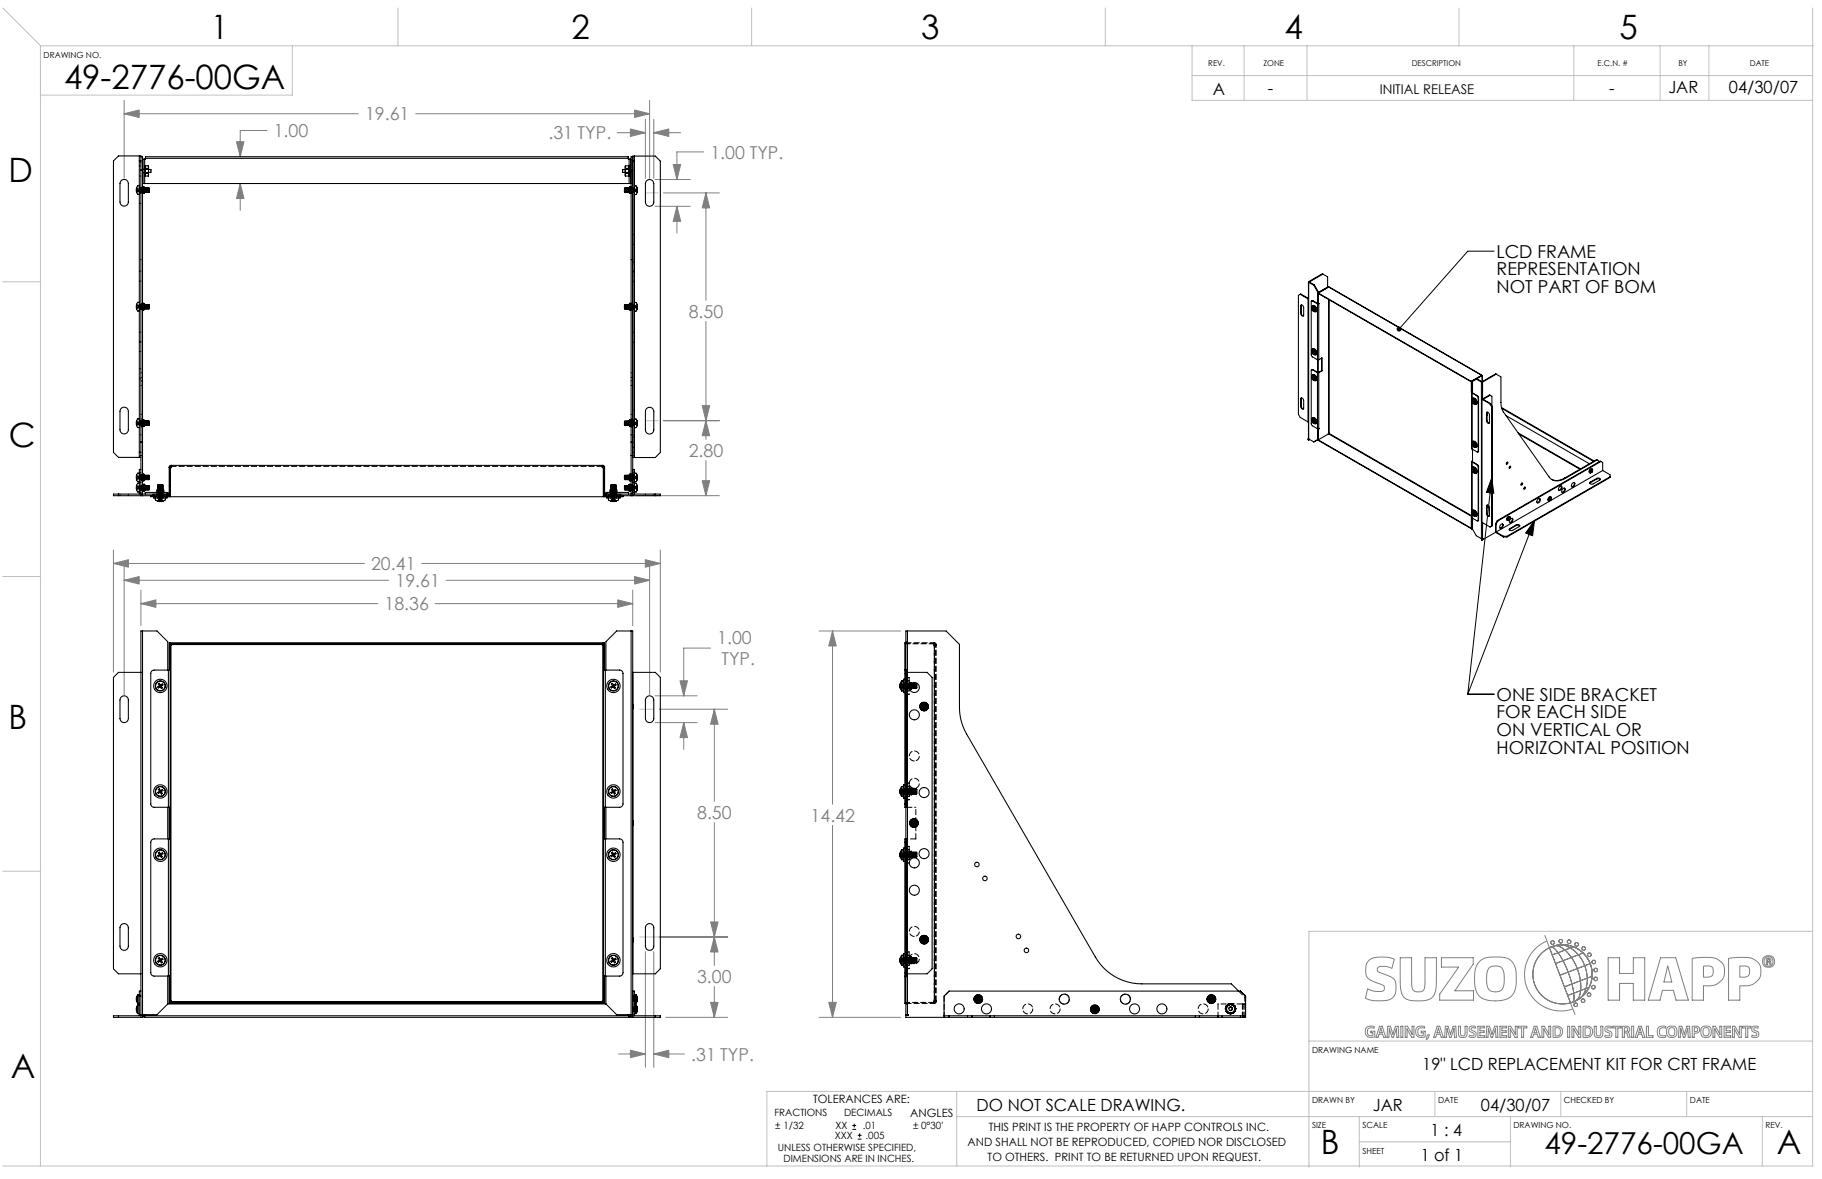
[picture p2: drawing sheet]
<svg xmlns="http://www.w3.org/2000/svg" width="432mm" height="279mm" viewBox="0 0 432 279" stroke-linecap="round" stroke-linejoin="round" font-family="sans-serif">
<defs><g id="words">
<g font-size="8">
<text x="50" y="9.3">1</text>
<text x="135.5" y="9.3">2</text>
<text x="218.3" y="9.3">3</text>
<text x="304.4" y="9.3">4</text>
<text x="383.8" y="9.3">5</text>
<text x="15.2" y="21.2">49-2776-00GA</text>
<text x="2" y="43">D</text>
<text x="2.1" y="106">C</text>
<text x="2" y="172.8">B</text>
<text x="2.6" y="255.4">A</text>
<text x="313" y="273.5">B</text>
<text x="421.1" y="273.5">A</text>
</g>
<text font-size="7.2" x="366" y="273.5">49-2776-00GA</text>
<g font-size="4.2" fill="#808080">
<text x="86.5" y="28.6">19.61</text>
<text x="64.9" y="32.5">1.00</text>
<text x="130" y="33">.31 TYP.</text>
<text x="168.4" y="37.6">1.00 TYP.</text>
<text x="163.2" y="75.3">8.50</text>
<text x="163.2" y="108.2">2.80</text>
<text x="87.9" y="135.1">20.41</text>
<text x="93.7" y="139.1">19.61</text>
<text x="91.1" y="144.6">18.36</text>
<text x="170" y="152.7">1.00</text>
<text x="171" y="157.7">TYP.</text>
<text x="165.2" y="194">8.50</text>
<text x="192.1" y="194.7">14.42</text>
<text x="165.2" y="232.9">3.00</text>
<text x="163.8" y="251.4">.31 TYP.</text>
</g>
<g font-size="4.2">
<text x="354.7" y="61.1">LCD FRAME</text>
<text x="354.7" y="65.3">REPRESENTATION</text>
<text x="354.7" y="69.4">NOT PART OF BOM</text>
<text x="354.7" y="166.1">ONE SIDE BRACKET</text>
<text x="354.7" y="170.2">FOR EACH SIDE</text>
<text x="354.7" y="174.4">ON VERTICAL OR</text>
<text x="354.7" y="178.6">HORIZONTAL POSITION</text>
</g>
<g font-size="4">
<text x="287.4" y="22.5">A</text>
<text x="300.5" y="22.3">-</text>
<text x="381.4" y="22.3">-</text>
<text x="395.4" y="22.2">JAR</text>
<text x="409.7" y="22.1">04/30/07</text>
<text x="337.1" y="253.5">19&quot; LCD REPLACEMENT KIT FOR CRT FRAME</text>
<text x="231.5" y="263.2">DO NOT SCALE DRAWING.</text>
<text x="325.4" y="263.3">JAR</text>
<text x="351" y="263.3">04/30/07</text>
<text x="339.1" y="269.2">1 : 4</text>
<text x="336.7" y="275.2">1 of 1</text>
</g>
<text font-size="3.2" x="327" y="22.3">INITIAL RELEASE</text>
<g font-size="2.7">
<text x="192.7" y="261.5">TOLERANCES ARE:</text>
<text x="215.7" y="264.8">ANGLES</text>
<text x="234.3" y="268">THIS PRINT IS THE PROPERTY OF HAPP CONTROLS INC.</text>
<text x="229.3" y="271.6">AND SHALL NOT BE REPRODUCED, COPIED NOR DISCLOSED</text>
<text x="234.1" y="275">TO OTHERS. PRINT TO BE RETURNED UPON REQUEST.</text>
</g>
<g font-size="2.4">
<text x="183.6" y="264.6">FRACTIONS</text>
<text x="183.7" y="267.7">± 1/32</text>
<text x="197.9" y="269.9">XXX</text>
<text x="198" y="267.6">XX</text>
<text x="200" y="264.6">DECIMALS</text>
<text x="204.5" y="267.6">.01</text>
<text x="205.1" y="269.9">.005</text>
<text x="216.4" y="267.7">± 0°30'</text>
<text x="184.3" y="272.9">UNLESS OTHERWISE SPECIFIED,</text>
<text x="185.7" y="275.3">DIMENSIONS ARE IN INCHES.</text>
</g>
<g font-size="2">
<text x="10.3" y="13.7">DRAWING NO.</text>
<text x="311" y="249.5">DRAWING NAME</text>
<text x="311" y="261.5">DRAWN BY</text>
<text x="340.8" y="261.5">DATE</text>
<text x="370.6" y="261.5">CHECKED BY</text>
<text x="400.5" y="261.5">DATE</text>
<text x="311" y="267.4">SIZE</text>
<text x="322.9" y="267.4">SCALE</text>
<text x="358.7" y="267.4">DRAWING NO.</text>
<text x="418.4" y="267.4">REV.</text>
<text x="322.9" y="273.4">SHEET</text>
</g>
<g font-size="1.9">
<text x="286.4" y="15.7">REV.</text>
<text x="299.4" y="15.7">ZONE</text>
<text x="334.6" y="15.7">DESCRIPTION</text>
<text x="378.6" y="15.6">E.C.N. #</text>
<text x="397.8" y="15.7">BY</text>
<text x="414.7" y="15.7">DATE</text>
</g>
</g></defs>
<path d="M354.1 59.5h-6.3l-16.2 18.5M353.5 113.2l.5 3.7-1.7-.2zM353.5 113.2l-5.7 51.3M363.7 123.3l-.5 3.7-1.6-.7zM363.7 123.3l-15.9 41.2M347.8 164.5h6.3M202 267.6h.9M202 266.7h.9M202.4 266.3v.9M203.3 270h.9M203.3 269h.9M203.7 268.6v.9" fill="none" stroke="#000" stroke-width=".24"/>
<g fill="none" stroke="#808080" stroke-width=".24">
<path d="M29.4 27l3.6-.9v1.7zM29.4 23.8v18.4M29.4 27h55.5M56 33.6h1.8l-.9 3.5zM63.3 30.9h-6.4v6.2M98.5 27h55.5M146.3 31.4h6.7M149.4 30.6l3.6 .8-3.6 .9zM150.4 26.1l3.6 .9-3.6 .8zM153 28.3v14M154 23.8v18.5M154.9 31.4l3.6-.8v1.7z"/>
<path d="M154.9 28.3v14M154.9 31.4h6.4M159.5 39h1.8l-.9 3.5zM166.8 36h-6.4v6.5M56.9 43.5l.9 3.5h-1.8zM56.9 43.5v6.3M155.2 48.9h8.4M155.2 42.5h8.4M157.2 45.7h13.3M160.4 48.9l.9 3.5h-1.8zM160.4 48.9v6.3M167.3 45.7l.9 3.6h-1.8z"/>
<path d="M167.3 45.7v25.4M167.3 76.2v27.9M157.2 99.7h13.3M166.4 96.1h1.8l-.9 3.6zM167.3 99.7l.9 3.5h-1.8zM150.8 117.5h19.7M166.4 113.9h1.8l-.9 3.6zM167.3 109.2v8.3M26.9 133.5l3.5-.9v1.8zM26.9 130.4v28.9M26.9 133.5h59.4M29.4 137.5l3.6-.9v1.8z"/>
<path d="M29.4 134.3v30.3M29.4 137.5h62.8M33.4 139.9v8.4M99.9 133.5h56.6M105.7 137.5h48.3M149.9 139.9v8.4M150.4 136.6l3.6 .9-3.6 .9zM152.9 132.6l3.6 .9-3.6 .9zM154 134.3v30.3M156.5 130.4v28.9M33.4 143l3.6-.8v1.7zM33.4 143h56.1"/>
<path d="M103.1 143h46.8M146.4 142.2l3.5 .8-3.5 .9zM168.4 153.6h-6.4v11.3M194.1 149.5h19.3M197.3 149.5l.9 3.6h-1.8zM197.3 149.5v41.1M155.2 171.2h10M155.2 164.9h10M156.2 168.1h16.3M161.2 161.3h1.7l-.9 3.6zM162 171.2l.9 3.6h-1.7zM162 171.2v6.4"/>
<path d="M169.3 168.1l.9 3.5h-1.8zM169.3 168.1v21.8M169.3 194.9v33.9M197.3 195.6v45.5M168.4 218.5h1.8l-.9 3.5zM153 225.5v27.4M154.9 225.5v27.4M156.2 222h16.3M168.4 237.5h1.8l-.9 3.6zM169.3 222l.9 3.6h-1.8zM169.3 233.8v7.3M196.4 237.5h1.8l-.9 3.6z"/>
<path d="M324.4 227.6a6.4 6.4 0 0 1 4.4-.8l1.6 .5-.5 2.2a3.7 3.7 0 0 0-3.4-.2l-.1 .2a.76 .76 0 0 0 .8 1l1 .4a3 3 0 0 1 2.6 2.1v.3a3 3 0 0 1-1.6 3.6l-2.6 .3a6.1 6.1 0 0 1-3-.6l.5-2.3a4.8 4.8 0 0 0 3.8 .4l.1-.1a.94 .94 0 0 0-.8-1.4l-.3-.1a4.5 4.5 0 0 1-3.1-1.9l-.1-.9a3.4 3.4 0 0 1 .7-2.7zM331.8 227h2.7l.1 6.6a1.6 1.6 0 0 0 1.1 1.5 1.6 1.6 0 0 0 1.8-.6l.2-1.4v-6.1h2.7v6a3.7 3.7 0 0 1-1.7 3.8 8.5 8.5 0 0 1-5.7-.2 5 5 0 0 1-1.2-4.1zM341.6 227h7.5v1.5l-4.3 6.3h4.4v2.2h-8v-1.4l4.4-6.4h-4zM350.8 227.7a7.4 7.4 0 0 1 5.4-.8 3.6 3.6 0 0 1 3.1 3.9v.5a5.8 5.8 0 0 1-1.3 4.9 7.2 7.2 0 0 1-7.3-.1 6 6 0 0 1-1.2-4.9 4.5 4.5 0 0 1 1.3-3.5zM352.9 229.4a2.2 2.2 0 0 1 2.6-.2 2.2 2.2 0 0 1 1 2.5 3.1 3.1 0 0 1-1 3.1 2.15 2.15 0 0 1-2.4-.1 2.15 2.15 0 0 1-.8-2.2 4.8 4.8 0 0 1 .6-3.1zM354.3 237.2h.1M354.4 235.1h.1M366.1 221.7l6.1 16M366.6 223a8.6 8.6 0 0 0-4.7 11 8.6 8.6 0 0 0 10.8 5.1M367.2 224.6a1.37 1.37 0 0 1 1.8 .8l.3 .4M369.3 225.8l1.1 1.9M370.3 223.9a7 7 0 0 1 6.5 9.5 7 7 0 0 1-11.2 2.7 7 7 0 0 1 1.6-11.5"/>
<path d="M370.3 223.9l-1.4 .1-1.7 .6M370.4 227.7l1.2 2.7M370.4 227.7l-1.8 .7 1.1 2.7 7.1-2.7M370.9 225.2l1.5 1.7M370.9 225.2a2.45 2.45 0 0 0-3.1-.8l.6 .4 .9 1M371.6 230.4h.1M371.6 230.4l.9 2.8M372.2 224.6l1.9 1.7M372.2 224.6a3.9 3.9 0 0 0-3.5-.5l1 .3 1.2 .8M372.2 224.6l-4.3 1.7M372.2 237.6l1.1 2.8M372.4 226.9l1.4 2.6"/>
<path d="M372.4 226.9l-2 .8M372.5 233.2l.5 2.2M372.9 224.4l1.1 .5 1.2 .9M372.9 224.4l-1.4-.4-1.5-.1 1.2 .2 1 .5M372.9 224.4l-.7 .2M373 235.4v.8a1.03 1.03 0 0 1-.8 1.4M373.8 229.5h.1M373.8 229.5l.8 2.9M374.1 226.3l.8 1.2 .7 1.4M374.1 226.3l.9 1.3 .6 1.3M374.6 232.4v2.3M374.6 234.7a2.41 2.41 0 0 1-1.8 2.7l.2-.8v-1.2"/>
<path d="M375.2 225.8l.8 1.1 .8 1.5M375.2 225.8l-2.8 1.1M375.6 228.9h.1M375.6 228.9l.4 1.3 .2 1.6M375.6 228.9l.4 1.6 .2 1.3M375.9 234.3a3.9 3.9 0 0 1-2.2 2.7l.6-.9 .3-1.4M376.2 231.8l-.3 2.5M376.6 234l-.7 1.1-1.2 1.3 .6-.9 .6-1.2M376.6 234l-5.1 1.9 .7 1.7M376.8 228.4l.4 1.3 .1 1.7M377.3 231.4l-.2 1.2-.5 1.4M377.3 231.4l-6.5 2.5"/>
<path d="M381.1 227h2.7v3.7h3.3v-3.7h2.7v10h-2.7v-3.9h-3.3v3.9h-2.7zM393.5 227h3.6l3 10h-2.9l-.6-2.3h-2.6l-.6 2.3h-2.8zM395.2 228.9l1 3.8h-1.9zM395.2 228.9h.1M401 227.1l2.2-.2a5.7 5.7 0 0 1 4.3 .8 3.3 3.3 0 0 1 .4 4.7 5.2 5.2 0 0 1-4.2 1.2v3.4h-2.7zM403.7 229l.6-.1a1.37 1.37 0 0 1 1.7 .9 1.37 1.37 0 0 1-.9 1.7h-1.4zM409.7 227.1l2.1-.2a5.7 5.7 0 0 1 4.4 .8 3.3 3.3 0 0 1 .3 4.7 5.2 5.2 0 0 1-4.2 1.2v3.4h-2.6zM412.3 229l.6-.1a1.37 1.37 0 0 1 1.7 .9 1.37 1.37 0 0 1-.9 1.7h-1.4zM418 226.9a1.47 1.47 0 0 1 2.3 0 1.47 1.47 0 0 1-.5 2.2 1.4 1.4 0 0 1-2.1-1.2zM418.6 227.2l.7-.1a.38 .38 0 0 1 .4 .3 .38 .38 0 0 1-.3 .5l.4 .6h-.3l-.1-.1a.32 .32 0 0 0-.1-.4 .32 .32 0 0 0-.4 0v.5h-.3zM418.9 227.4h.4a.23 .23 0 0 1 .1 .3 .23 .23 0 0 1-.3 .1h-.2zM419.1 226.8h.1"/>
<path d="M419.1 226.5h.1M419.4 227.9h.1M146.6 249.8h6.4M149.4 248.9l3.6 .9-3.6 .9zM154.9 249.8l3.6-.9v1.8zM154.9 249.8h7.3M157.8 241.1h14.7M194.1 241.1h19.3M323.9 243.5l.5-.3h1l.3 .1-.1 .4a.99 .99 0 0 0-1.5 .5 .99 .99 0 0 0 1.1 1.3l.1-.1v-.6h-.4v-.4h.9v1.3a1.49 1.49 0 0 1-1.9-.3 1.49 1.49 0 0 1 0-1.9zM326.9 243.2h.7l.8 2.6h-.5l-.2-.7h-.9l-.2 .7h-.5zM327.2 243.6l.4 1.1h-.7zM327.2 243.6h.1"/>
<path d="M329.3 243.7l-.1 2.1h-.5l.2-2.6h.6l.6 2 .6-2h.7l.1 2.6h-.5v-2.1M329.3 243.7h.1M329.3 243.7l.6 2.1h.3l.7-2.1M330.9 243.7h.1M332 243.2h.5v2.6h-.5zM333.4 243.8l.1 2h-.5v-2.6h.6l1.1 2M333.4 243.8l1.2 2h.5v-2.6h-.4v2M333.4 243.8h.1M334.7 245.2h.1M335.8 243.5l.6-.3h.9l.4 .1-.1 .4a.99 .99 0 0 0-1.6 .5 .99 .99 0 0 0 1.1 1.3l.2-.1v-.6h-.5v-.4h.9v1.3a1.49 1.49 0 0 1-1.9-.3 1.49 1.49 0 0 1 0-1.9zM338.3 245.3l.5-.1-.2 .3a.78 .78 0 0 1-.6 .8zM340.6 243.2h.6l.9 2.6h-.5l-.3-.7h-.8l-.2 .7h-.5z"/>
<path d="M340.9 243.6l.3 1.1h-.6zM340.9 243.6h.1M342.9 243.7l-.1 2.1h-.4l.1-2.6h.7l.6 2M342.9 243.7h.1M342.9 243.7l.6 2.1h.4l.7-2.1M343.8 245.2h.1M344.6 243.7h.1M344.6 243.7l.1 2.1h.5l-.2-2.6h-.6l-.6 2M345.6 243.2h.5v1.5a.57 .57 0 0 0 .6 .8 .57 .57 0 0 0 .5-.8v-1.5h.5v1.5a1.04 1.04 0 0 1-.8 1.2 1.04 1.04 0 0 1-1.2-.8zM348.3 243.4l.5-.2h.6l.3 .1-.1 .4a.56 .56 0 0 0-.9 .2l.2 .3a.89 .89 0 0 1 .9 1.1 .89 .89 0 0 1-1.3 .5l-.4-.1 .1-.4 .3 .1a.47 .47 0 0 0 .8-.2 .47 .47 0 0 0-.5-.6 .77 .77 0 0 1-.5-1.2zM350.3 243.2h1.5v.4h-1.1v.7h1v.4h-1v.7h1.1v.4h-1.5zM352.7 243.7l-.1 2.1h-.4l.2-2.6h.6l.6 2"/>
<path d="M352.7 243.7h.1M352.8 243.7l.6 2.1h.3l.7-2.1M353.6 245.2h.1M354.4 243.7h.1M354.4 243.7l.1 2.1h.5l-.2-2.6h-.6l-.6 2M355.5 243.2h1.5v.4h-1v.7h.9v.4h-.9v.7h1.1v.4h-1.6zM357.9 243.8v2h-.4v-2.6h.5l1.1 2M357.9 243.8l1.2 2h.5v-2.6h-.5l.1 2M357.9 243.8h.1M359.2 245.2h-.1M359.9 243.2h1.9v.4h-.7v2.2h-.5v-2.2h-.7zM363.6 243.2h.6l.9 2.6h-.6l-.2-.7h-.8l-.2 .7h-.5z"/>
<path d="M363.9 243.6l.3 1.1h-.6zM363.9 243.6h.1M365.8 243.8l.1 2h-.5v-2.6h.6l1.1 2M365.9 243.8l1.1 2h.5v-2.6h-.4v2M365.9 243.8h-.1M367.1 245.2h.1M368.1 243.2a1.58 1.58 0 0 1 2.2 1.3 1.59 1.59 0 0 1-2.2 1.3zM368.5 243.6a.98 .98 0 0 1 1.4 .8 .98 .98 0 0 1-1.2 1.1h-.2zM371.5 243.2h.5v2.6h-.5zM373 243.8v2h-.5v-2.6h.6l1.1 2M373 243.8l1.1 2h.5v-2.6h-.4v2M373 243.8h.1"/>
<path d="M374.2 245.2h.1M375.2 243.2a1.58 1.58 0 0 1 2.2 1.3 1.59 1.59 0 0 1-2.2 1.3zM375.6 243.6a.98 .98 0 0 1 1.4 .8 .98 .98 0 0 1-1.2 1.1h-.2zM377.8 243.2h.5v1.5a.57 .57 0 0 0 .5 .8 .57 .57 0 0 0 .6-.8v-1.5h.5v1.5a1.04 1.04 0 0 1-.8 1.2 1.04 1.04 0 0 1-1.3-.8zM380.5 243.4l.4-.2h.7l.3 .1-.1 .4a.56 .56 0 0 0-1 .2l.2 .3a.89 .89 0 0 1 1 1.1 .89 .89 0 0 1-1.3 .5l-.4-.1 .1-.4 .3 .1a.47 .47 0 0 0 .8-.2 .47 .47 0 0 0-.5-.6 .77 .77 0 0 1-.5-1.2zM382.2 243.2h2v.4h-.8v2.2h-.5v-2.2h-.7zM384.5 243.2h.3a.9 .9 0 0 1 1.1 .1 .9 .9 0 0 1 .2 1l-.3 .3 .2 .2 .3 1h-.5l-.1-.3a.6 .6 0 0 0-.1-.6 .6 .6 0 0 0-.6-.2v1.1h-.5zM385 243.6a.48 .48 0 0 1 .7 .2 .48 .48 0 0 1-.5 .6h-.2zM385.8 244.6h.1M386.7 243.2h.5v2.6h-.5zM388.4 243.2h.6l.8 2.6h-.5l-.2-.7h-.9l-.2 .7h-.5zM388.6 243.6l.4 1.1h-.7z"/>
<path d="M388.6 243.6h.1M390.2 243.2h.5v2.2h1v.4h-1.5zM393.1 243.4l.4-.2h1l.3 .1-.1 .4a.98 .98 0 0 0-1.5 .6 .98 .98 0 0 0 1.1 1.2l.4-.1 .1 .3a1.35 1.35 0 0 1-1.6 0 1.35 1.35 0 0 1-.4-1.6zM395.2 243.5a1.32 1.32 0 0 1 1.7-.3 1.32 1.32 0 0 1 .5 1.7 1.28 1.28 0 0 1-1.6 .9 1.28 1.28 0 0 1-.8-1.7zM395.7 243.7l.2-.1a.79 .79 0 0 1 .9 .2 .79 .79 0 0 1 .1 .9 .77 .77 0 0 1-.9 .8 .77 .77 0 0 1-.5-1.2zM396.2 245.9h.1M396.2 245.5h.1M398.3 243.7l-.1 2.1h-.4l.1-2.6h.7l.6 2M398.3 243.7h.1M398.3 243.7l.6 2.1h.4l.7-2.1 .1 2.1h.5l-.2-2.6h-.6l-.6 2M399.2 245.2h.1M401.1 243.2h.3a.93 .93 0 0 1 1.2 .2 .93 .93 0 0 1-.1 1.2l-.4 .2h-.6v1h-.4z"/>
<path d="M401.5 243.6a.52 .52 0 0 1 .8 .4 .52 .52 0 0 1-.8 .5zM403.3 243.5a1.32 1.32 0 0 1 1.7-.3 1.32 1.32 0 0 1 .5 1.7 1.28 1.28 0 0 1-1.6 .9 1.28 1.28 0 0 1-.8-1.7zM403.8 243.7l.2-.1a.79 .79 0 0 1 .9 .2 .79 .79 0 0 1 .1 .9 .77 .77 0 0 1-.9 .8 .77 .77 0 0 1-.5-1.2zM404.3 245.9h.1M404.3 245.5h.1M406.4 243.8v2h-.4v-2.6h.5l1.1 2M406.4 243.8l1.1 2h.5v-2.6h-.4v2M406.4 243.8h.1M407.6 245.2h.1M408.6 243.2h1.5v.4h-1v.7h1v.4h-1v.7h1.1v.4h-1.6zM411 243.8v2h-.4v-2.6h.5l1.2 2M411 243.8l1.2 2h.5v-2.6h-.5l.1 2"/>
<path d="M411 243.8h.1M412.3 245.2h.1M413 243.2h2v.4h-.8v2.2h-.5v-2.2h-.7zM415.3 243.4l.5-.2h.6l.3 .1-.1 .4a.56 .56 0 0 0-1 .2l.3 .3a.89 .89 0 0 1 .9 1.1 .89 .89 0 0 1-1.3 .5l-.4-.1 .1-.4 .3 .1a.47 .47 0 0 0 .8-.2 .47 .47 0 0 0-.5-.6 .77 .77 0 0 1-.5-1.2z"/>
<circle cx="368" cy="223.4" r=".43"/>
<circle cx="369.9" cy="223.1" r=".43"/>
<circle cx="370.3" cy="230.9" r="7"/>
<circle cx="371.9" cy="223.2" r=".43"/>
<circle cx="373.4" cy="238.1" r=".43"/>
<circle cx="373.7" cy="223.8" r=".43"/>
<circle cx="375.2" cy="237.1" r=".43"/>
<circle cx="375.3" cy="224.8" r=".43"/>
<circle cx="376.6" cy="235.7" r=".43"/>
<circle cx="376.7" cy="226.3" r=".43"/>
<circle cx="377.6" cy="233.9" r=".43"/>
<circle cx="377.7" cy="228" r=".43"/>
<circle cx="378.2" cy="229.9" r=".43"/>
<circle cx="378.2" cy="232" r=".43"/>
<circle cx="419.1" cy="227.9" r="1.12"/>
</g>
<path d="M153 45.7h3M153 99.7h3M154.9 168.1h-3.3M154.9 222h-3.3M154.9 222h1.6" fill="none" stroke="#c0c0c0" stroke-width=".24" stroke-dasharray="15.2 1.3 1.3 1.3"/>
<g fill="none" stroke="#c0c0c0" stroke-width=".24">
<path d="M.6 1.9l9 8.9M9.6 10.8h420.2M9.6 10.8v265.5M69.3 10.8v11.7h-59.7M94.3 1.9v8.9M178.1 1.9v8.9M261.9 1.9v8.9M282.5 17.9h147.1M282.5 10.8v13h147.1M294.8 10.8v13M309.8 10.8v13M345.8 1.9v8.9"/>
<path d="M373 10.8v13M393.4 10.8v13M405 10.8v13M429.6 1.9v274.4h-429M.6 66.8h9M.6 136.6h9M.6 206.5h9M429.6 220.7h-119.4v55.9M226.7 258.7v17.6M310.2 246.7h119.4M340.1 258.7v5.9M369.9 258.7v5.9"/>
<path d="M399.7 258.7v5.9M429.6 258.7h-247.8v17.6M226.7 264.6h202.9M322.1 270.6h35.9M322.1 264.6v12M358 264.6v12M417.6 264.6v11.7"/>
</g>
<path d="M331.2 77.5l-.2 .5 .2 .4 .4-.4-.4 .4a.59 .59 0 0 0 .8 0 .59 .59 0 0 0 0-.8 .59 .59 0 0 0-.8-.1zM363.7 123.3l-.5 3.7-1.6-.7zM353.5 113.2l.5 3.7-1.7-.2z" fill="#000"/>
<g fill="#808080">
<path d="M169.3 168.1l.9 3.5h-1.8zM168.4 218.5h1.8l-.9 3.5zM169.3 222l.9 3.6h-1.8zM168.4 237.5h1.8l-.9 3.6zM166.4 96.1h1.8l-.9 3.6zM167.3 45.7l.9 3.6h-1.8zM166.4 113.9h1.8l-.9 3.6zM167.3 99.7l.9 3.5h-1.8z"/>
<path d="M33.4 143l3.6-.8v1.7zM146.4 142.2l3.5 .8-3.5 .9zM29.4 137.5l3.6-.9v1.8zM150.4 136.6l3.6 .9-3.6 .9zM162 171.2l.9 3.6h-1.7zM161.2 161.3h1.7l-.9 3.6zM26.9 133.5l3.5-.9v1.8zM152.9 132.6l3.6 .9-3.6 .9zM154.9 249.8l3.6-.9v1.8zM149.4 248.9l3.6 .9-3.6 .9zM29.4 27l3.6-.9v1.7zM150.4 26.1l3.6 .9-3.6 .8zM160.4 48.9l.9 3.5h-1.8zM159.5 39h1.8l-.9 3.5zM154.9 31.4l3.6-.8v1.7zM149.4 30.6l3.6 .8-3.6 .9zM56.9 43.5l.9 3.5h-1.8zM56 33.6h1.8l-.9 3.5zM197.3 149.5l.9 3.6h-1.8zM196.4 237.5h1.8l-.9 3.6z"/>
</g>
<g fill="none" stroke="#000" stroke-width=".25">
<path d="M33 37v71.4M33 38.1h.4M33.4 37.1h.4v67.7M33.9 37.7h.6v-.6h114.4v.6h.6v5.8h-115.6zM34.3 37.7v5.8M34.3 39.8h.1M34.3 39.4h.1M34.3 39.2h.1M34.4 39.9v1.2M34.4 39.8v.1M34.4 39.8h.1M34.4 39.4v.4"/>
<path d="M34.4 39.4h.1M34.4 39.2v.1M34.4 39.2h.1M34.4 39.3v.1M34.4 39.9h.7M34.4 39.3h.7M34.5 37.5h114.4M35.1 39.3v2.4M35.1 39.3v.6M35.1 39.9v1.2M148.2 39.9v1.2M148.2 39.3v2.4"/>
<path d="M148.2 39.3v.6M148.2 39.9h.8M148.2 39.3h.8M149 39.9v1.2M149 39.8v.1M149 39.8h.1M149 39.4v.4M149 39.4h.1M149 39.2v.1M149 39.2h.1M149 39.3v.1M149.1 37.7v5.8"/>
<path d="M149.9 37.1h-.3v67.7M150 38.2h.4M150.4 37v71.4M28.6 42.9a.99 .99 0 0 1 1.1-.3 .99 .99 0 0 1 .7 .9v4.4a.99 .99 0 0 1-1 1 .99 .99 0 0 1-1-1v-4.4zM32.4 45.6l.2 .5h.4M32.4 45.6h.1M32.4 44.5h.1M32.4 44.5v1.1M33 44h-.4l-.2 .5M33.4 40.3h.4M33.8 40.2h.1M33.8 40.9h.1"/>
<path d="M33.8 44.2h.3M33.8 45.8h.3M34.1 44.2v1.6M34.2 44.6l.1 .1M34.3 44.7v.7M34.3 45.4l-.1 .1M34.3 45.4v.2M34.3 40.2h.1M34.3 41.2h.1M34.3 41.6h.1M34.3 41.8h.1M34.3 40.4h.1"/>
<path d="M34.3 40.7h.1M34.3 40.8h.1M34.3 44.5v1.1M34.3 44.5l.1 .2M34.3 44.5v.2M34.4 41.1v.1M34.4 41.2h.1M34.4 41.2v.4M34.4 41.6h.1M34.4 41.7v.1M34.4 41.8h.1M34.4 41.6v.1"/>
<path d="M34.4 41.1h.7M34.4 41.7h.7M34.4 44.7v.7M34.4 45.4l.1 .2M34.4 45.4l-.1 .2M34.5 44.5v1.1M34.5 44.5l-.1 .2M34.5 44.5l.1 .2M34.6 44.7v.7M34.6 45.4l.1 .2M34.6 45.4l-.1 .2M34.7 44.5v1.1"/>
<path d="M34.7 44.5l-.1 .2M34.7 44.5l.1 .2M34.8 44.7v.7M34.8 45.4l.1 .2M34.8 45.4l-.1 .2M34.9 44.5v1.1M34.9 44.5l-.1 .2M34.9 44.5l.1 .2M35 44.7v.7M35 45.4l-.1 .2M35 45.4l.1 .2M35.1 44.5v1.1"/>
<path d="M35.1 44.5l-.1 .2M35.1 44.5l.1 .2M35.1 41.1v.6M35.2 40.2h.6v.7h-.6M35.2 44.7v.7M35.2 45.4l.1 .2M35.2 45.4l-.1 .2M35.3 44.5v1.1M35.3 44.5l-.1 .2M148.1 44.6v1M148.1 44.6l.1 .1M148.2 44.7v.7"/>
<path d="M148.2 45.4l-.1 .2M148.2 45.4l.1 .2M148.2 40.2h-.6v.7h.6M148.2 41.1v.6M148.2 41.1h.8M148.2 41.7h.8M148.3 44.6v1M148.3 44.6l.1 .1M148.3 44.6l-.1 .1M148.4 44.7v.7M148.4 45.4l.1 .2M148.4 45.4l-.1 .2"/>
<path d="M148.5 44.6v1M148.5 44.6l.1 .1M148.5 44.6l-.1 .1M148.6 44.7v.7M148.6 45.4l-.1 .2M148.6 45.4v.2M148.6 44.6v1M148.6 44.6l.1 .1M148.6 44.6v.1M148.7 44.7v.7M148.7 45.4l-.1 .2M148.7 45.4l.1 .2"/>
<path d="M148.8 44.6v1M148.8 44.6l.1 .1M148.8 44.6l-.1 .1M148.9 44.7v.7M148.9 45.4l.1 .2M148.9 45.4l-.1 .2M149 41.1v.1M149 41.2h.1M149 41.2v.4M149 41.6h.1M149 41.7v.1M149 41.8h.1"/>
<path d="M149 40.2h.1M149 40.4h.1M149 40.7h.1M149 40.8h.1M149 41.6v.1M149 44.6v1M149 44.6l.1 .1M149 44.6l-.1 .1M149.1 44.7v.7M149.1 45.4l.1 .1M149.1 45.4l-.1 .2M149.2 44.7h-.1"/>
<path d="M149.3 44.2v1.6M149.3 44.2h.3M149.3 45.8h.3M149.5 40.2h.1M149.5 40.9h.1M149.6 40.3h.3M149.9 45.6h.1M150 44.6v1M150 44.6h.1M150 44.6h-.1M150 45.6h.1M150.4 44.1h.3l.3 .4"/>
<path d="M151 44.5v1.1M151 45.6h.1M151 44.5h.1M151 45.6l-.2 .5h-.4M153.1 43a.99 .99 0 0 1 1.2-.4 .99 .99 0 0 1 .6 .9v4.4a.99 .99 0 0 1-.9 1 .99 .99 0 0 1-1-1v-4.4zM32.4 73.2l.2 .5h.4M32.4 73.2h.1M32.4 72.1h.1M32.4 72.1v1.1M33 71.6l-.4 .1-.2 .4M33.8 71.9h.3M33.8 73.5h.3"/>
<path d="M34.1 71.9v1.6M34.2 72.2l.1 .1M34.3 72.3v.7M34.3 73l-.1 .1M34.3 73v.2M34.3 72.2v1M34.3 72.2l.1 .1M34.3 72.2v.1M34.4 72.3v.7M34.4 73l.1 .2M34.4 73l-.1 .2M34.5 72.2v1"/>
<path d="M34.5 72.2l-.1 .1M34.5 72.2l.1 .1M34.6 72.3v.7M34.6 73l.1 .2M34.6 73l-.1 .2M34.7 72.2v1M34.7 72.2l-.1 .1M34.7 72.2l.1 .1M34.8 72.3v.7M34.8 73l.1 .2M34.8 73l-.1 .2M34.9 72.2v1"/>
<path d="M34.9 72.2l-.1 .1M34.9 72.2l.1 .1M35 72.3v.7M35 73l-.1 .2M35 73l.1 .2M35.1 72.2v1M35.1 72.2l-.1 .1M35.1 72.2l.1 .1M35.2 72.3v.7M35.2 73l.1 .2M35.2 73l-.1 .2M35.3 72.2v1"/>
<path d="M35.3 72.2l-.1 .1M148.1 72.2v1M148.1 72.2l.1 .1M148.2 72.3v.8M148.2 73.1l-.1 .1M148.2 73.1l.1 .1M148.3 72.2v1M148.3 72.2l.1 .1M148.3 72.2l-.1 .1M148.4 72.3v.8M148.4 73.1l.1 .1M148.4 73.1l-.1 .1"/>
<path d="M148.5 72.2v1M148.5 72.2l.1 .1M148.5 72.2l-.1 .1M148.6 72.3v.8M148.6 73.1l-.1 .1M148.6 73.1v.1M148.6 72.2v1M148.6 72.2l.1 .1M148.6 72.2v.1M148.7 72.3v.8M148.7 73.1l-.1 .1M148.7 73.1l.1 .1"/>
<path d="M148.8 72.2v1M148.8 72.2l.1 .1M148.8 72.2l-.1 .1M148.9 72.3v.8M148.9 73.1l-.1 .1M148.9 73.1l.1 .1M149 72.2v1M149 72.2l.1 .1M149 72.2l-.1 .1M149.1 72.3v.8M149.1 73.1h.1M149.1 73.1l-.1 .1"/>
<path d="M149.2 72.3h-.1M149.3 71.9v1.6M149.3 71.9h.3M149.3 73.5h.3M149.9 61.6v11M149.9 73.2h.1M150 72.2v1M150 72.2h.1M150 72.2h-.1M150 73.2h.1M150.4 71.7h.3l.3 .4M151 72.1v1.2"/>
<path d="M151 73.3h.1M151 72.1h.1M151 73.3l-.2 .4h-.4M308.1 69.7l1.9 1.1M308.1 69.7l-.4 .3v28.2l.4 .7 1.9 1.1M308.1 69.7h.2l1.8 .9M308.3 72.5v-.1a.45 .45 0 0 1 .5 0 .45 .45 0 0 1 .2 .5l-.1 1.9a.45 .45 0 0 1-.5 0 .45 .45 0 0 1-.1-.5M308.3 72.5v1.8M308.4 74.2l.1 .4 .4 .3M308.4 72.4l-.1 .1M308.4 74.2l-.1 .1M308.4 72.4v1.8"/>
<path d="M308.4 72.2v.2M310 70.8v29.2M310.1 66.8v37.2M310.1 70.8h-.1M310.1 66.7v.2M310.1 66.7l1.4 .8M310.1 66.9v37.1M310.1 66.9l1.3 .7M310.1 66.7l3.3-1.8 1.2 .7v2.4M310.9 72.9a.42 .42 0 0 1 .3-.5 .42 .42 0 0 1 .5 .4 .58 .58 0 0 1 .4 .6 .58 .58 0 0 1-.5 .5l-.2-.1M310.9 72.9a.56 .56 0 0 1 .7 .2 .56 .56 0 0 1-.2 .7 .75 .75 0 0 1-.5-.9zM311 72.8a.68 .68 0 0 1 .6 1"/>
<path d="M311 72.8l-.1 .3M311 72.8a.6 .6 0 0 1 .7 .2 .6 .6 0 0 1-.1 .8M311 73.1l.2 .2M311 73.1l.1 .2M311 73.1h.1M311 73.5l.4 .3h.2M311 71.3l-.2 .2v12.7l.2 .4 1.3 .7h.2M311 71.3l1.4 .7M311 72.5a.83 .83 0 0 1 1 .4 .83 .83 0 0 1-.2 1M311.1 73.3l-.1 .1M311.1 71.2l-.3 .1M311.1 71.2l1.1 .8"/>
<path d="M311.1 71.2l-.1 .1M311.1 73.4l.2 .2M311.1 73.4h-.1M311.2 73.3h-.1M311.2 73.3l.2 .1M311.2 73.4l.1 .2M311.3 73.6h.1M311.4 67.6l.9 1.6M311.4 73.3l-.4 .1M311.4 73.3l-.3 .1M311.4 73.3h.1M311.4 73.3l-.2 .1"/>
<path d="M311.4 73.4h-.2M311.5 67.5l.9 1.6M311.5 67.5l-.1 .1M312.2 72h.2M312.2 72l.1 16.2M312.3 69.2v2.7M312.3 69.4h.1M312.3 69.4v2.6M312.4 69.4v2.6M312.4 69.1l-.1 .1M312.4 69.1v.2M312.4 69.4l36.3 21.1"/>
<path d="M312.4 69.4l36.4 21M312.5 72h.1M312.5 72h-.1M312.5 72v13.3M312.5 71.9l.1 .1M312.6 72h-.1M312.6 72h-.2M313.5 65l-3.4 1.9M314.8 68l-2.4 1.4M314.8 68v.1M314.8 68l-2.5 1.4M314.8 68l.2 .1"/>
<path d="M314.9 71l-.1 31.9M315 68.1l36.2 20.8M315 68.1l36.1 20.8M315 71v31.7M28.6 96.9a.99 .99 0 0 1 1.1-.4 .99 .99 0 0 1 .7 1v4.3a.99 .99 0 0 1-1 1 .99 .99 0 0 1-1-1v-4.3zM32.4 99.7h.1M32.4 99.7v1.2M33 99.3h-.4l-.2 .4M33.8 99.5h.3M34.1 99.5v1.6M34.2 99.8l.1 .1M34.3 99.9v.8"/>
<path d="M34.3 99.8v1M34.3 99.8l.1 .1M34.3 99.8v.1M34.4 99.9v.8M34.5 99.8v1M34.5 99.8l-.1 .1M34.5 99.8l.1 .1M34.6 99.9v.8M34.7 99.8v1M34.7 99.8l-.1 .1M34.7 99.8l.1 .1M34.8 99.9v.8"/>
<path d="M34.9 99.8v1M34.9 99.8l-.1 .1M34.9 99.8l.1 .1M35 99.9v.8M35.1 99.8v1M35.1 99.8l-.1 .1M35.1 99.8l.1 .1M35.2 99.9v.8M35.3 99.8v1M35.3 99.8l-.1 .1M148.1 99.8v1M148.1 99.8l.1 .2"/>
<path d="M148.2 100v.7M148.3 99.8v1M148.3 99.8l.1 .2M148.3 99.8l-.1 .2M148.4 100v.7M148.5 99.8v1M148.5 99.8l.1 .2M148.5 99.8l-.1 .2M148.6 100v.7M148.6 99.8v1M148.6 99.8l.1 .2M148.6 99.8v.2"/>
<path d="M148.7 100v.7M148.8 99.8v1M148.8 99.8l.1 .2M148.8 99.8l-.1 .2M148.9 100v.7M149 99.8v1M149 99.8l-.1 .2M149 99.8l.1 .2M149.1 100v.7M149.2 99.9l-.1 .1M149.3 99.5v1.6M149.3 99.5h.3"/>
<path d="M150 99.8v1M150 99.8h.1M150.4 99.3h.3l.3 .5M151 99.8v1.1M151 99.8h.1M153.1 96.9a.99 .99 0 0 1 1.2-.3 .99 .99 0 0 1 .6 .9v4.4a.99 .99 0 0 1-.9 1 .99 .99 0 0 1-1-1v-4.4zM308.3 94.5v-.1a.45 .45 0 0 1 .5 0 .45 .45 0 0 1 .2 .5l-.1 1.9a.45 .45 0 0 1-.5 0 .45 .45 0 0 1-.1-.5M308.3 94.5v1.8M308.4 96.2l.1 .4 .4 .3M308.4 94.5v1.7M308.4 94.5h-.1M308.4 96.2l-.1 .1"/>
<path d="M308.4 94.3v.2M310.1 100h-.1M310.9 99.7l.2 .4M310.9 99.7a.29 .29 0 0 1 .2-.4 .29 .29 0 0 1 .3 .2 .43 .43 0 0 1 .3 .5 .43 .43 0 0 1-.4 .3l-.2-.2M310.9 83.1a.42 .42 0 0 1 .3-.5 .42 .42 0 0 1 .5 .4 .58 .58 0 0 1 .4 .6 .58 .58 0 0 1-.5 .5l-.2-.1M310.9 89.3a.42 .42 0 0 1 .3-.5 .42 .42 0 0 1 .5 .3 .58 .58 0 0 1 .4 .6 .58 .58 0 0 1-.5 .5h-.2M310.9 99.5a.42 .42 0 0 1 .3-.5 .42 .42 0 0 1 .5 .3 .58 .58 0 0 1 .4 .6 .58 .58 0 0 1-.5 .5h-.2M310.9 83.1a.56 .56 0 0 1 .7 .2 .56 .56 0 0 1-.2 .7 .75 .75 0 0 1-.5-.9zM310.9 89.2a.56 .56 0 0 1 .7 .3 .56 .56 0 0 1-.2 .6 .75 .75 0 0 1-.5-.9zM311 99.3a.68 .68 0 0 1 .6 1M311 83a.68 .68 0 0 1 .6 1M311 89.1a.68 .68 0 0 1 .6 1"/>
<path d="M311 99.3l-.1 .4M311 83l-.1 .4M311 89.1l-.1 .4M311 99.3a.6 .6 0 0 1 .7 .3 .6 .6 0 0 1-.1 .7M311 83a.6 .6 0 0 1 .7 .2 .6 .6 0 0 1-.1 .8M311 89.1a.6 .6 0 0 1 .7 .3 .6 .6 0 0 1-.1 .7M311 99.6l.2 .2M311 99.6l.1 .2M311 83.3l.2 .2M311 83.3l.1 .2M311 89.4l.2 .2h.2v.1l-.2 .1M311 89.4l.1 .2"/>
<path d="M311 99.6h.1M311 83.3h.1M311 89.4h.1M311 83.7l.4 .3h.2M311 89.8l.4 .3h.2M311 87.6l-.2 .2v12.7l.2 .4 1.3 .7h.2M311 87.6l1.2 .7M311 82.7a.83 .83 0 0 1 1 .4 .83 .83 0 0 1-.2 1M311 88.8a.83 .83 0 0 1 1 .4 .83 .83 0 0 1-.2 1M311 99a.83 .83 0 0 1 1 .4 .83 .83 0 0 1-.2 1M311.1 99.8l-.1 .2M311.1 83.5l-.1 .2"/>
<path d="M311.1 89.6l-.1 .2M311.1 87.6l1.3 .7 .8-.5M311.1 87.6h-.3M311.1 87.6h-.1M311.1 100l.2 .2M311.1 100h-.1M311.1 83.6l.2 .3M311.1 83.6l-.1 .1M311.1 89.8l.2 .2M311.1 89.8h-.1M311.2 99.8h-.1M311.2 83.5h-.1"/>
<path d="M311.2 89.6h-.1M311.2 99.8l.2 .1-.2 .1 .1 .2M311.2 83.5l.2 .1h-.2M311.2 83.6l.1 .3M311.2 89.8l.1 .2M311.3 83.8v.1M311.3 89.9v.1M311.4 99.8l-.3 .2M311.4 99.8l-.4 .2M311.4 83.5l-.4 .2M311.4 83.5l-.3 .1M311.4 89.6l-.4 .2"/>
<path d="M311.4 89.6l-.3 .2M311.4 99.8v.1M311.4 83.5h.1M311.4 89.6v.1M311.4 83.5l-.2 .1M311.4 89.7l-.2 .1M312.2 88.3h.3M312.2 88.3l.1 15.9-.9 .5M312.4 85.3v3M312.5 88.3v13.3M312.5 85.3l.8-.5v3.1M313.2 87.8l.1 .1"/>
<path d="M313.2 84.9v2.9M313.3 87.9l-.8 .4M348.7 90.5h.1M348.8 90.4v16M348.8 93v.1M348.8 93.1l1.2 .7M348.8 93.1v1.8M348.9 94.8a.42 .42 0 0 1 .3-.4 .42 .42 0 0 1 .5 .3 .58 .58 0 0 1 .3 .6 .58 .58 0 0 1-.5 .5l-.1-.1M348.9 94.8a.56 .56 0 0 1 .6 .3 .56 .56 0 0 1-.1 .6 .75 .75 0 0 1-.5-.9zM348.9 93v.1M348.9 93h.1M348.9 93.1h-.1"/>
<path d="M348.9 93.1l1.2 .7M349 92.9l-.2 .1M349 94.7a.68 .68 0 0 1 .6 1M349 94.7l-.2 .3v10.1M349 94.7a.6 .6 0 0 1 .7 .2 .6 .6 0 0 1-.1 .8M349 95l.1 .2h.2l.1 .1h-.2M349 95v.2M349 95h.1M349 95.4l.3 .3h.3M349 94.4a.83 .83 0 0 1 .9 .4 .83 .83 0 0 1-.1 1M349 95.2v.2M349.1 95.4l.1 .2"/>
<path d="M349.1 95.4h-.1M349.1 95.2h-.1M349.2 95.3v.3M349.3 95.5l-.1 .1M349.3 95.2l-.3 .2M349.3 95.2l-.2 .2M349.3 95.2l-.1 .1M349.6 95.7h.1M349.9 89.8l1.2 .7M350 93.8l.3 .5M350.1 93.8l.3 .5M350.1 93.8h-.1"/>
<path d="M350.3 94.3v12.6M350.4 94.3h-.1M350.4 94.3v12.6M351 88.9l.1 .1M351.1 88.9l.1 .1M351.1 88.9h-.1M351.1 90.5h.3M351.1 90.5l3.4-1.9 1.2 .7v6.4l.4 1.5 11 15.8a2.76 2.76 0 0 0 3.9 .3M351.1 90.5v37.2M351.1 89h.1M351.1 89l-2.4 1.4 .1 2.6M351.2 89l.1 .2"/>
<path d="M351.2 89l-2.4 1.4M351.2 89l.1 .1M351.2 89.2h.1M351.2 89h.1M351.2 94.6v29.2l1.9 1.1M351.2 94.6l1.9 1.1M351.2 94.6l1.8-1 .6 .3v2.3M351.3 89.1v.1M351.3 89.2v1.2M351.3 89.1h-.1M351.4 90.5v4.1M351.4 90.5l-1.4-.7-1 .6v2.7"/>
<path d="M352.3 97.9v-.1a.45 .45 0 0 1 .5 0 .45 .45 0 0 1 .2 .5v1.9a.45 .45 0 0 1-.6 0 .45 .45 0 0 1-.1-.5M352.3 97.9v1.8M352.4 97.9v.6M352.4 99.6l.2 .4 .3 .3M352.4 97.8l-.1 .1M352.4 99.6l-.1 .1M352.4 97.8v1.8M352.5 97.7l-.1 .1M353.1 95.7l.4 .7M353.1 93.7l-1.6 .9 1.7 1M353.2 95.6l-.1 .1M353.2 95.6l.5 .8"/>
<path d="M353.5 96.4v28.2h.2M353.7 96.4h-.2M353.7 96.4v28.2M354.6 88.7l-3.2 1.8M355.8 96.6l22 12.7M355.9 96.8l21.8 12.5M356.9 98.5l19.8 11.4M28.1 117.1v.4M32.4 116.1l.2 .5h.4M32.4 100.9l.2 .4h.4M32.4 113.7l.2 .5h.4M32.4 116.1h.1"/>
<path d="M32.4 113.7h.1M32.4 115h.1M32.4 100.9h.1M32.4 112.6h.1M32.4 115v1.1M32.4 112.6v1.1M33 114.5l-.4 .1-.2 .4M33 112.1h-.4l-.2 .5M33 112.4h.4M33 107.2h.4M33.4 117.1l.4 .4M33.4 104.8v-67.8h-5.3l-1.2 1.1v69.1l1.2 1.2h5.3"/>
<path d="M33.4 111.2h-.4v5.9h-6.1v.4h13l.2-.2M33.4 104.8v12.7M33.4 107.9h.4M33.4 104.8h.4M33.8 104.8v12.3h5.9l.1 .4 .2-.6-.4-.2M33.8 115h.1M33.8 116.2h.1M33.8 112.4h.3M33.8 114h.3M33.8 101.1h.3M33.8 115v1.2M33.9 115.4h.1"/>
<path d="M33.9 115.6h.1M33.9 115.7h.1M33.9 115.8h.1M33.9 115.9h.1M33.9 116h.1M33.9 115.2h.1M33.9 114.9h.1M33.9 116.2h.1M33.9 114.8v1.5M33.9 116.1l-.1 .1M34.1 112.4v1.6M34.2 112.7l.1 .1"/>
<path d="M34.2 114.8v1.6M34.2 114.8h-.3v1.6h.3M34.3 112.8v.7M34.3 113.5v.2M34.3 100.7l-.1 .1M34.3 100.7v.1M34.3 113.5l-.1 .1M34.3 116.1h.1M34.3 115v1.1M34.3 112.6v1.1M34.3 115l.1 .2M34.3 115v.1"/>
<path d="M34.3 112.6l.1 .2M34.3 112.6v.2M34.4 115.2v.7M34.4 112.8v.7M34.4 115.9l.1 .2M34.4 113.5l.1 .2M34.4 115.9l-.1 .2M34.4 100.7l.1 .1M34.4 100.7l-.1 .1M34.4 113.5l-.1 .2M34.5 115v1.1M34.5 112.6v1.1"/>
<path d="M34.5 115l-.1 .2M34.5 115l.1 .2M34.5 112.6l.1 .2M34.5 112.6l-.1 .2M34.6 115.2v.7M34.6 112.8v.7M34.6 115.9l.1 .2M34.6 115.9l-.1 .2M34.6 100.7l.1 .1M34.6 100.7l-.1 .1M34.6 113.5l.1 .2M34.6 113.5l-.1 .2"/>
<path d="M34.7 115v1.1M34.7 112.6v1.1M34.7 115l.1 .2M34.7 115l-.1 .2M34.7 112.6l-.1 .2M34.7 112.6l.1 .2M34.8 115.2v.7M34.8 112.8v.7M34.8 115.9l.1 .2M34.8 115.9l-.1 .2M34.8 100.7l.1 .1M34.8 100.7l-.1 .1"/>
<path d="M34.8 113.5l.1 .2M34.8 113.5l-.1 .2M34.9 115v1.1M34.9 112.6v1.1M34.9 115l-.1 .2M34.9 115l.1 .2M34.9 112.6l-.1 .2M34.9 112.6l.1 .2M35 115.2v.7M35 112.8v.7M35 115.9l-.1 .2M35 115.9l.1 .2"/>
<path d="M35 100.7l-.1 .1M35 100.7l.1 .1M35 113.5l-.1 .2M35 113.5l.1 .2M35.1 115v1.1M35.1 112.6v1.1M35.1 115l.1 .2M35.1 115l-.1 .2M35.1 112.6l-.1 .2M35.1 112.6l.1 .2M35.2 115.2v.7M35.2 112.8v.7"/>
<path d="M35.2 115.9l.1 .2M35.2 113.5l-.1 .2M35.2 115.9l-.1 .2M35.2 100.7l.1 .1M35.2 100.7l-.1 .1M35.2 113.5l.1 .2M35.3 115v1.1M35.3 112.6v1.1M35.3 115l-.1 .2M35.3 112.6l-.1 .2M35.7 117.5a.39 .39 0 0 0 .7 .2h3.7M36.4 117.7v.3h3.2v-.3"/>
<path d="M36.8 118v.4a.79 .79 0 0 0 .9 .5h.1M37.2 116.7v-.6h1.6v.6M37.2 117.1v.4M37.4 115.3h1.2M37.4 115.1h1.2M37.4 115.7h1.2M37.4 116.1h1.2M37.4 115.5h1.2M37.4 114.9h1.2M37.4 115.9h1.2M37.4 115.3l.2 .1M37.4 115.1l.2 .1"/>
<path d="M37.4 115.7l.2 .1M37.4 116.1h.1M37.4 115.5l.2 .1M37.4 114.9l.2 .1M37.4 115.9l.2 .1M37.6 115.4h.8M37.6 115.2h.8M37.6 115h.8M37.6 115.8h.8M37.6 115.6h.8M37.6 116h.8M37.6 115.2l-.2 .1"/>
<path d="M37.6 115l-.2 .1M37.6 115.6l-.2 .1M37.6 116l-.2 .1M37.6 115.4l-.2 .1M37.6 115.8l-.2 .1M37.8 118.9l-.3-.2h1.1l-.4 .2M37.8 118.8l.2 .1M37.8 118.8v.1M38 118.8v.1M38 118.9h.1M38.2 118.8v.1M38.4 115.2l.2 .1"/>
<path d="M38.4 115l.2 .1M38.4 115.6l.2 .1M38.4 116l.2 .1M38.4 115.4l.2 .1M38.4 115.8l.2 .1M38.6 115.3l-.2 .1M38.6 115.1l-.2 .1M38.6 115.7l-.2 .1M38.6 116.1h-.1M38.6 115.5l-.2 .1M38.6 114.9l-.2 .1M38.6 115.9l-.2 .1"/>
<path d="M39.2 118v.4a.78 .78 0 0 1-.9 .5M39.6 116.7v.4M39.6 116.7h-5.2v.4M40.1 110.8h.2M40.6 110.3v.5h-.2v6.9h102.6v-6.9h-.3v-.5M40.6 110.5l-.3 .2v7h-.2v-7l.1-.3 .3-.1h102.4l.3 .1 .1 .3v7h-.3v-7l-.3-.2M143 110.8h.3M143.8 117.7v.3h3.2v-.3M143.8 116.7l-.4 .2 .2 .6M143.8 116.7v.4M143.8 116.7h5.1v.4M144.2 118v.4a.79 .79 0 0 0 .9 .5h.1"/>
<path d="M144.6 116.7v-.6h1.6v.6M144.8 115.3h1.2M144.8 115.1h1.2M144.8 115.7h1.2M144.8 115.5h1.2M144.8 116.1h1.2M144.8 114.9h1.2M144.8 115.9h1.2M144.8 115.3l.1 .1M144.8 115.1l.1 .1M144.8 115.7l.1 .1M144.8 115.5l.1 .1"/>
<path d="M144.8 116.1h.1M144.8 114.9l.1 .1M144.8 115.9l.1 .1M144.9 115.2h.9M144.9 115.4h.9M144.9 115h.9M144.9 115.8h.9M144.9 115.6h.9M144.9 116h.9M144.9 115.2l-.1 .1M144.9 115l-.1 .1M144.9 115.6l-.1 .1"/>
<path d="M144.9 115.4l-.1 .1M144.9 116l-.1 .1M144.9 115.8l-.1 .1M145.2 118.9l-.3-.2 .5 .2M145.2 118.8l.1 .1M145.2 118.8v.1M145.3 118.8v.1M145.4 118.9h-.1M145.4 118.9l.6-.2-.4 .2M145.6 118.8v.1M145.8 115.2l.2 .1M145.8 115l.2 .1"/>
<path d="M145.8 115.6l.2 .1M145.8 115.4l.2 .1M145.8 116l.2 .1M145.8 115.8l.2 .1M146 115.3l-.2 .1M146 115.1l-.2 .1M146 115.7l-.2 .1M146 115.5l-.2 .1M146 116.1h-.1M146 114.9l-.2 .1M146 115.9l-.2 .1M146.1 117.1v.4"/>
<path d="M146.6 118v.4a.78 .78 0 0 1-1 .5M147.6 117.5a.39 .39 0 0 1-.6 .2h-3.7M148.1 115v1.1M148.1 112.6v1.1M148.1 115l.1 .2M148.1 112.6l.1 .2M148.2 115.2v.7M148.2 112.8v.7M148.2 115.9l-.1 .2M148.2 115.9l.1 .2M148.2 113.5l-.1 .2M148.2 113.5l.1 .2"/>
<path d="M148.2 100.7l-.1 .1M148.2 100.7l.1 .1M148.3 115v1.1M148.3 112.6v1.1M148.3 115l.1 .2M148.3 115l-.1 .2M148.3 112.6l.1 .2M148.3 112.6l-.1 .2M148.4 115.2v.7M148.4 112.8v.7M148.4 115.9l.1 .2M148.4 115.9l-.1 .2"/>
<path d="M148.4 113.5l.1 .2M148.4 113.5l-.1 .2M148.4 100.7l.1 .1M148.4 100.7l-.1 .1M148.5 115v1.1M148.5 112.6v1.1M148.5 115l.1 .2M148.5 115l-.1 .2M148.5 112.6l.1 .2M148.5 112.6l-.1 .2M148.6 115.2v.7M148.6 112.8v.7"/>
<path d="M148.6 115.9l-.1 .2M148.6 115.9v.2M148.6 113.5l-.1 .2M148.6 113.5v.2M148.6 100.7l-.1 .1M148.6 100.7v.1M148.6 115v1.1M148.6 112.6v1.1M148.6 115l.1 .2M148.6 115v.2M148.6 112.6l.1 .2M148.6 112.6v.2"/>
<path d="M148.7 115.2v.7M148.7 112.8v.7M148.7 115.9l-.1 .2M148.7 115.9l.1 .2M148.7 113.5l-.1 .2M148.7 113.5l.1 .2M148.7 100.7l-.1 .1M148.7 100.7l.1 .1M148.8 115v1.1M148.8 112.6v1.1M148.8 115l.1 .2M148.8 115l-.1 .2"/>
<path d="M148.8 112.6l.1 .2M148.8 112.6l-.1 .2M148.9 115.2v.7M148.9 112.8v.7M148.9 115.9l.1 .1M148.9 115.9l-.1 .2M148.9 113.5l-.1 .2M148.9 113.5l.1 .2M148.9 100.7l-.1 .1M148.9 100.7l.1 .1M149 115.1l-.1 .1M149 112.6v1.1"/>
<path d="M149 112.6l-.1 .2M149 112.6l.1 .2M149.1 114.8v1.6M149.1 114.8h.3v1.6h-.3M149.1 112.8v.7M149.1 113.5l.1 .1M149.1 113.5l-.1 .2M149.1 100.7h.1M149.1 100.7l-.1 .1M149.2 112.7l-.1 .1M149.3 112.4v1.6M149.3 112.4h.3"/>
<path d="M149.3 114h.3M149.3 101.1h.3M149.4 114.8v1.5M149.4 116.1l.1 .1M149.4 115.4h.1M149.4 115.6h.1M149.4 115.7h.1M149.4 115.8h.1M149.4 115.9h.1M149.4 116h.1M149.4 115.2h.1M149.4 114.9h.1"/>
<path d="M149.4 116.2h.1M149.5 115v1.2M149.5 115h-.1M149.5 115h.1M149.5 116.2h.1M149.6 104.8v12.3h-6v.4M149.6 107.9h.3M149.9 117.1l-.3 .4M149.9 103.1v1.7h-.3M149.9 116l.1 .1M149.9 113.6l.1 .1M149.9 100.8h.1"/>
<path d="M150 115v1.1M150 112.6v1.1M150 115l-.1 .1M150 115v.1M150 112.6l-.1 .1M150 112.6h.1M150 111.2h.4v5.9h6.1v.4h-13l-.2-.2M150 108.4h5.3l1.2-1.2v-69l-1.2-1.2h-5.3v80.5M150 116.1h.1M150 113.7h.1M150 100.8h.1M150 107.2h.4"/>
<path d="M150 112.4h.4M150.4 114.5l.3 .1 .3 .4M150.4 112.1h.3l.3 .5M151 115v1.1M151 116.1h.1M151 112.6v1.1M151 113.7h.1M151 100.9h.1M151 116.1l-.2 .5h-.4M151 113.7l-.2 .5h-.4M151 100.9l-.2 .4-.4 .1M151 115h.1"/>
<path d="M151 112.6h.1M155.3 117.1v.4M310 104l.1 .1M310 104l.1 .3M310.1 104h.1M310.1 104h-.1M310.1 104l1.3 .7M310.1 104.1v.2M310.2 104.1h-.1M310.4 104.2l-.3 .1M311 100.1l.4 .2h.2M311.3 100.1v.1"/>
<path d="M311.5 104.7h-.1M312.3 101.7l.1 2.6M312.3 101.7h.1M312.4 101.7v2.6M312.4 101.6l-.1 .1M312.4 104.2v.1M312.4 104.2l36.3 21M312.4 104.3l36.3 21M312.4 104.3h.1M312.5 101.6h.1M312.6 101.6l-.2 .1M314.8 102.8l-2.4 1.4"/>
<path d="M314.8 102.8l.2 .1M314.9 102.7h.1M314.9 102.7h-.1M315 102.9l33.8 19.5M315 102.7h.1M315 102.7v.2M315 102.7l33.8 19.5M348.8 109.4v13.2M348.8 106.4l1.3 .7 .2-.2M348.8 109.5l1.2 .6M348.8 105.2v1.2M348.8 109.5v1.8"/>
<path d="M348.8 111.4v10.1M348.8 105.3a.29 .29 0 0 1 .2-.4 .29 .29 0 0 1 .4 .2 .43 .43 0 0 1 .3 .4 .43 .43 0 0 1-.4 .4l-.4-.4M348.8 105.3l.1 .2M348.9 105.1a.42 .42 0 0 1 .3-.5 .42 .42 0 0 1 .5 .3 .58 .58 0 0 1 .3 .6 .58 .58 0 0 1-.5 .5l-.1-.1M348.9 111.2a.42 .42 0 0 1 .3-.5 .42 .42 0 0 1 .5 .3 .58 .58 0 0 1 .3 .7 .58 .58 0 0 1-.5 .4h-.1M348.9 111.1a.56 .56 0 0 1 .6 .3 .56 .56 0 0 1-.1 .7 .75 .75 0 0 1-.5-1zM348.9 109.3v.1M348.9 109.4l1.2 .7M348.9 105.4l.1 .2M349 109.2l-.2 .3M349 106.5v2.9M349 109.3h-.1"/>
<path d="M349 104.9a.68 .68 0 0 1 .6 1M349 111a.68 .68 0 0 1 .6 1M349 104.9l-.2 .4M349 111l-.2 .4M349 104.9a.6 .6 0 0 1 .7 .2 .6 .6 0 0 1-.1 .8M349 111a.6 .6 0 0 1 .7 .3 .6 .6 0 0 1-.1 .7M349 105.2l.1 .2M349 105.2v.2M349 111.3l.1 .2h.2l.1 .1-.2 .1M349 111.3v.3M349 105.2h.1M349 111.3h.1"/>
<path d="M349 105.6l.3 .3h.3M349 111.8l.3 .3 .3-.1M349 104.6a.83 .83 0 0 1 .9 .4 .83 .83 0 0 1-.1 1M349 110.8a.83 .83 0 0 1 .9 .4 .83 .83 0 0 1-.1 .9M349 105.4h-.1M349 111.6v.1M349.1 105.6l.1 .2M349.1 105.6h-.1M349.1 111.7l.1 .2M349.1 111.7h-.1M349.1 105.4h-.1M349.1 111.5l-.1 .1"/>
<path d="M349.1 105.4l.3 .1h-.2M349.2 105.5v.3M349.2 111.7v.2M349.3 105.7l-.1 .1M349.3 111.8l-.1 .1M349.3 105.4l-.3 .2M349.3 105.4l-.2 .2M349.3 111.5l-.3 .2M349.3 111.5l-.2 .2M349.3 105.4l-.1 .1M349.3 111.6h.1M349.4 111.6l-.2 .1"/>
<path d="M349.6 105.9h.1M350 110.1l.3 .5M350.1 110.1l.3 .5M350.1 110.1h-.1M350.3 110.6v12.7M350.4 106.9l-.2 .2M350.4 106.9h-.1M350.4 110.6v12.6M350.4 110.6h-.1M352.3 119.9v-.1a.45 .45 0 0 1 .5 0 .45 .45 0 0 1 .2 .5v1.9a.45 .45 0 0 1-.6 0 .45 .45 0 0 1-.1-.5M352.3 119.9v1.8M352.4 119.9v1.7"/>
<path d="M352.4 119.9h-.1M352.5 119.7l-.1 .2M352.6 119.7l-.1 .3 .3 .2M352.7 119.8l.2 .4-.2-.1zM357.1 109.6l.3 .1-.3 .3zM357.2 109.5l-.2 .4M357.8 110.6h.2l-.2 .4zM357.9 110.5l-.2 .4M359.8 102.6l14.8 8.5M360 102.8l14.4 8.4M360.6 114.6h.2l-.2 .4zM360.7 114.5l-.2 .4"/>
<path d="M361.3 115.5l.2 .1-.2 .3zM361.4 115.4l-.3 .4M364.4 118.3a.36 .36 0 0 1 .6-.1 .36 .36 0 0 1 0 .6 .38 .38 0 0 1-.4 .4 .38 .38 0 0 1-.4-.3zM364.9 118.1v.1a.78 .78 0 0 1-.6 .9M367.1 118.7a.52 .52 0 0 1-.2-.7 .52 .52 0 0 1 .7-.2l-.4 .1a.41 .41 0 0 0-.3 .4 .41 .41 0 0 0 .3 .4M367.3 118.3l.1 .1M367.4 118.4l.1 .1M367.4 118.3l-.2 .2 .2-.1M367.4 118.3h.1M367.5 118.3v.2M367.5 118.2v-.2l-.1 .3M367.6 118.2l-.1 .1"/>
<path d="M367.6 118.2h-.1M367.6 118.2h-.2h.1M367.6 118.3l-.4 .4M367.6 118.3a.3 .3 0 0 0-.1-.5 .3 .3 0 0 0-.4 .3l-.1 .4 .2 .2M369.6 115.3a.37 .37 0 0 1 .6 0 .37 .37 0 0 1-.2 .6 .38 .38 0 0 1-.5 .3 .38 .38 0 0 1-.1-.6zM370 115.2a.78 .78 0 0 1-.6 1M370.4 115.8a.37 .37 0 0 1 .6 0 .37 .37 0 0 1-.2 .6 .38 .38 0 0 1-.5 .3 .38 .38 0 0 1-.1-.6zM370.8 115.7a.78 .78 0 0 1-.6 1M370.9 113.3a3.3 3.3 0 0 1-3.2 .3M370.9 113.3h.1M372.7 114.5a.37 .37 0 0 1 .6 0 .37 .37 0 0 1-.2 .6 .38 .38 0 0 1-.5 .3 .38 .38 0 0 1-.1-.6zM373 114.3l.1 .1a.78 .78 0 0 1-.6 .9"/>
<path d="M376.8 112.1a.52 .52 0 0 1-.1-.7 .52 .52 0 0 1 .6-.2l-.4 .1a.41 .41 0 0 0-.2 .4 .41 .41 0 0 0 .2 .4M376.9 114.4l-.1 .1M376.9 114.3v.1M377 111.3a.31 .31 0 0 1 .4 .1 .31 .31 0 0 1-.1 .4v.1a.29 .29 0 0 1-.5 .1 .29 .29 0 0 1 0-.4zM377.1 111.7l.1 .1M377.1 111.7l.1 .2M377.2 111.6h.1M377.2 111.6h.2M377.2 111.8v.1M377.2 111.7l-.2 .1h.2M377.2 111.7h.1M377.3 111.7l-.1 .2"/>
<path d="M377.3 111.6l-.1-.2v.3M377.4 111.6l-.1 .1M377.4 111.6h-.1M378.4 113.4a.4 .4 0 0 1 .6-.2 .4 .4 0 0 1 .1 .6l-1.5 .9a.41 .41 0 0 1-.6 .1 .41 .41 0 0 1-.1-.5M378.4 113.5l.5-.1 .4 .2M378.4 113.4l-1.5 .9M378.4 113.5l-1.5 .9M378.4 113.4v.1M378.5 109l-7.5 4.3M379.1 109.4l-.7-.5-7.5 4.4M379.4 109.4l-24.4 14.1M379.8 111.5l-25.2 14.6"/>
<path d="M379.8 111.5l1.8 1v.6l-24.4 14.1M379.8 111.5v-1.9l-.5-.3-24.4 14.1M381.6 113l-24.4 14.1M348.7 122.7l.1 2.6M348.7 122.7h.1M348.7 125.2h.1M348.7 125.3h.1M348.8 122.7v2.6M348.8 122.6v.1M348.8 122.6l-.1 .1M348.8 122.7h.1M348.8 122.7l1.3 .7 .2-.1"/>
<path d="M348.8 121.6v1.1M348.9 121.4a.42 .42 0 0 1 .3-.5 .42 .42 0 0 1 .5 .3 .58 .58 0 0 1 .3 .7 .58 .58 0 0 1-.5 .5l-.1-.1M348.9 121.3a.56 .56 0 0 1 .6 .3 .56 .56 0 0 1-.1 .7 .75 .75 0 0 1-.5-1zM349 122.8v2.6l.9 1.6 1.2 .7M349 125.2l-.2 .1M349 121.2a.68 .68 0 0 1 .6 1M349 121.2l-.2 .4M349 121.2a.6 .6 0 0 1 .7 .3 .6 .6 0 0 1-.1 .7M349 121.5v.3M349 121.5h.1M349 122l.3 .3 .3-.1M349 121a.83 .83 0 0 1 .9 .4 .83 .83 0 0 1-.1 .9"/>
<path d="M349 121.8v.1M349.1 121.5v.2l.3 .1-.2 .1v.2M349.1 121.5h-.1M349.1 121.9l.1 .2M349.1 121.9h-.1M349.1 121.7l-.1 .1M349.3 122l-.1 .1M349.3 121.8l-.2 .1M349.3 121.8l-.3 .1M349.3 121.8h.1M349.6 122.2h.1M350.4 123.2l-.2 .2"/>
<path d="M350.4 123.2l-.1 .1M351.1 127.7h.3M351.1 127.7l.1 .3M351.1 127.7l.1 .1M351.2 127.7h-.1M351.2 127.8v.2M351.4 123.9v3.8M351.4 127.7h.1M351.4 127.7l-.2 .1M352.4 121.6l.2 .5 .3 .2M352.4 121.6l-.1 .1M353 120.2h-.1"/>
<path d="M353.2 124.8l-.1 .1M353.7 124.6l-.6 .3M354.4 126.1l-3.2 1.9M354.4 124.1v2.1M354.4 124.1l.2 .1M354.4 126.2l1.9 1M354.6 124.2v1.9M354.6 126.1l1.7 1M354.9 123.4l-.5 .7M354.9 123.4l.1 .1M355 123.5l-.4 .7M355.7 124.3a.37 .37 0 0 1 .6 0 .37 .37 0 0 1-.2 .6 .38 .38 0 0 1-.5 .3 .38 .38 0 0 1-.1-.6z"/>
<path d="M356.1 124.1v.1a.78 .78 0 0 1-.6 .9M356.3 127.1v.1M356.3 127.1h.9M356.3 127.2h.9M357.2 127.1v.1M357.3 123.3a.52 .52 0 0 1-.1-.6 .52 .52 0 0 1 .6-.3l-.4 .2a.41 .41 0 0 0-.3 .4 .41 .41 0 0 0 .3 .4M357.4 122.6a.31 .31 0 0 1 .5 .1 .31 .31 0 0 1-.1 .4l-.1 .1a.29 .29 0 0 1-.4 .1 .29 .29 0 0 1 0-.5zM357.5 123h.1M357.6 123h.1M357.6 122.8l.1 .1M357.6 122.9h.3M357.6 123.1l.1 .1"/>
<path d="M357.6 123l.1 .2M357.6 122.9l-.1 .2 .1-.1M357.6 122.9l.1 .1M357.7 123v.2M357.7 122.9v-.2l-.1 .2M357.8 125.4l-.1 .2M357.8 125.3v.1M357.9 122.9l-.2 .1M357.9 122.9h-.2M358 123a.37 .37 0 0 1 .6 0 .37 .37 0 0 1-.2 .6 .38 .38 0 0 1-.5 .3 .38 .38 0 0 1-.1-.7zM358.3 122.8l.1 .1a.78 .78 0 0 1-.6 .9M359.3 124.4a.41 .41 0 0 1 .6-.2 .41 .41 0 0 1 .1 .6l-1.5 .9a.4 .4 0 0 1-.6 .1 .4 .4 0 0 1-.1-.5"/>
<path d="M359.3 124.5h.5l.4 .2M359.3 124.4l-1.5 .9M359.3 124.4v.1M359.3 124.5l-1.5 .9M33.4 159.3h-5.3l-1.2 1.2v69.1l1.2 1.2h5.3M33.8 149.5h-.4v91.6M33.8 149.5v91.6h-6.9v-.4h6.1v-5.8h.4M33.8 149.5h3.4l2.5 2.6v6.7M39.9 158.8h.4M39.9 158.8h-3.4a.79 .79 0 0 0-.8 .8v30.9a.79 .79 0 0 0 .8 .8h3.4M39.9 158.8v32.5M40.1 158.8v-6.5h.2v85.5h-.2v-6.5"/>
<path d="M40.1 158.7h.2M40.3 152.9h.2M40.4 152.3h102.6v.3h-102.6zM40.5 152.9v84.3M40.6 152.6v.1M40.6 152.7h102.1M40.6 152.7l-.1 .2M142.7 152.6v.1M142.7 152.7l.2 .2M142.9 152.9h.1M142.9 152.9v84.3M143 158.8h.5"/>
<path d="M143 158.7h.3M143.3 158.8v-6.5h-.3v85.5h.3v-6.5M143.5 158.8h3.4a.79 .79 0 0 1 .7 .8v30.9a.79 .79 0 0 1-.7 .8h-3.4M143.5 158.8v32.5M149.6 149.5h.3l.1 91.6M149.6 149.5v91.6h6.9v-.4h-6.1v-5.8h-.4M149.6 149.5h-3.5l-2.5 2.6v6.7M150 159.3h5.3l1.2 1.2v69.1l-1.2 1.2h-5.3M214.4 159.6v30.9M214.4 159.6h.3M214.7 158.8a.39 .39 0 0 0-.3 .6v.2M214.7 159.3h5l1.2 1.2v69.1l-1.2 1.2h-5"/>
<path d="M214.7 152.3h-.3v6.4h.3M215.1 149.5h9.1l3.2 3.2v14.9a12.7 12.7 0 0 0 1.7 6.4l30.5 52.8a12.7 12.7 0 0 0 11 6.4h21.2l1.8 1.7M215.1 149.5h-.4v91h.4M215.1 149.5v91M28.8 165.1a.99 .99 0 0 1 1.6 .8v4.4a.99 .99 0 0 1-1 .9 .99 .99 0 0 1-1-.9v-4.4zM37.8 162.5l-.1 .1a.22 .22 0 0 0-.3 .1 .22 .22 0 0 0 .2 .3 .22 .22 0 0 0 .2-.2h.2M37.8 162.5l.2 .3M37.8 162.5l.4 .1M37.9 162.4l.2 .3M38 162.4l.2-.1a.22 .22 0 0 1 .2-.2 .22 .22 0 0 1 .2 .3 .22 .22 0 0 1-.3 .1l-.1 .1M38 162.4v-.2a.22 .22 0 0 0-.2-.2 .22 .22 0 0 0-.3 .1 .22 .22 0 0 0 .2 .3l.1 .1M38 162.4l-.2 .1"/>
<path d="M38 162.4l.2 .2M38 162.4v.4M38.1 162.5l-.2 .1M38.2 162.6l.1 .1a.22 .22 0 0 1 .2 .3 .22 .22 0 0 1-.3 .1 .22 .22 0 0 1-.2-.2v-.1M38.2 162.6l-.2 .2M145.2 162.5l-.1 .1a.22 .22 0 0 0-.3 .1 .22 .22 0 0 0 .2 .3 .22 .22 0 0 0 .2-.2h.1M145.2 162.5l.1 .3M145.2 162.5l.4 .1M145.3 162.4l.2 .3M145.4 162.4l.1-.1a.22 .22 0 0 1 .3-.2 .22 .22 0 0 1 .2 .3 .22 .22 0 0 1-.3 .1l-.1 .1M145.4 162.4l-.1-.2a.22 .22 0 0 0-.1-.2 .22 .22 0 0 0-.3 .1 .22 .22 0 0 0 .2 .3l.1 .1M145.4 162.4l.2 .2"/>
<path d="M145.4 162.4l-.2 .1M145.4 162.4l-.1 .4M145.5 162.5l-.2 .1M145.6 162.6l.1 .1a.22 .22 0 0 1 .1 .3 .22 .22 0 0 1-.2 .1 .22 .22 0 0 1-.2-.2l-.1-.1M145.6 162.6l-.3 .2M149.9 167.9l.1 .1M150 166.9v1.1M150 166.9l-.1 .1M150 166.9h.1M150 168h.1M153.1 165.3a.99 .99 0 0 1 1.2-.4 .99 .99 0 0 1 .6 1v4.4a.99 .99 0 0 1-.9 .9 .99 .99 0 0 1-1-.9v-4.4zM213.3 162.6l.1 .6-.1-.4"/>
<path d="M213.3 162.5v.1M213.3 162.4h.1M213.3 162.8h.1M213.3 162.5h.1M213.3 162.8l.4 .9M213.3 162.4v.1M213.4 162.3l-.1 .3M213.4 162.3v-.2l-.1 .3M213.7 163.7h.1M213.7 161.4l-.4 1M213.7 161.4v2.3M213.8 161.4h-.1"/>
<path d="M213.8 161.4v2.3M213.8 161.4h.3M213.8 163.7h.3M214.4 161h-.3v3.1h.3M214.7 160.5h.4M218.9 167.6a.21 .21 0 0 0-.1 .3 .21 .21 0 0 0 .3 0v-.3M218.9 167.3v-.1a.21 .21 0 0 1-.1-.3 .21 .21 0 0 1 .3 0v.4M218.9 167.3h-.1a.21 .21 0 0 0-.3-.1 .21 .21 0 0 0 0 .4h.4M218.9 167.6h.2M218.9 167.3h.2M218.9 167.3v.3M218.9 167.3l.2 .3"/>
<path d="M218.9 167.4h.2M219 167.3v.3M219.1 167.3h.1a.21 .21 0 0 1 .3-.1 .21 .21 0 0 1 0 .4h-.4M219.1 167.3v.3M219.1 167.3l-.2 .3M37.8 187.5l-.1 .1a.22 .22 0 0 0-.3 .1 .22 .22 0 0 0 .2 .3 .22 .22 0 0 0 .2-.2h.2M37.8 187.5l.2 .3M37.8 187.5l.4 .1M37.9 187.4l.2 .3M38 187.4l.2-.1a.22 .22 0 0 1 .2-.2 .22 .22 0 0 1 .2 .3 .22 .22 0 0 1-.3 .1l-.1 .1M38 187.4v-.2a.22 .22 0 0 0-.2-.2 .22 .22 0 0 0-.3 .1 .22 .22 0 0 0 .2 .3l.1 .1M38 187.4l.2 .2"/>
<path d="M38 187.4l-.2 .1M38 187.4v.4M38.1 187.5l-.2 .1M38.2 187.6l.1 .1a.22 .22 0 0 1 .2 .3 .22 .22 0 0 1-.3 .1 .22 .22 0 0 1-.2-.2v-.1M38.2 187.6l-.2 .2M39.7 191.3v7.5M39.9 198.8h-3.4a.79 .79 0 0 0-.8 .8v30.9a.79 .79 0 0 0 .8 .8h3.4M39.9 198.8h.4M39.9 191.3h.4M39.9 198.8v32.5M40.1 191.3v7.5M143 198.8h.5"/>
<path d="M143 191.3h.5M143.3 191.3v7.5M143.5 198.8h3.4a.79 .79 0 0 1 .7 .8v30.9a.79 .79 0 0 1-.7 .8h-3.4M143.5 198.8v32.5M143.6 191.3v7.5M145.2 187.5l-.1 .1a.22 .22 0 0 0-.3 .1 .22 .22 0 0 0 .2 .3 .22 .22 0 0 0 .2-.2h.1M145.2 187.5l.1 .3M145.2 187.5l.4 .1M145.3 187.4l.2 .3M145.4 187.4l.1-.1a.22 .22 0 0 1 .3-.2 .22 .22 0 0 1 .2 .3 .22 .22 0 0 1-.3 .1l-.1 .1M145.4 187.4l-.1-.2a.22 .22 0 0 0-.1-.2 .22 .22 0 0 0-.3 .1 .22 .22 0 0 0 .2 .3l.1 .1M145.4 187.4l.2 .2"/>
<path d="M145.4 187.4l-.2 .1M145.4 187.4l-.1 .4M145.5 187.5l-.2 .1M145.6 187.6l.1 .1a.22 .22 0 0 1 .1 .3 .22 .22 0 0 1-.2 .1 .22 .22 0 0 1-.2-.2l-.1-.1M145.6 187.6l-.3 .2M149.9 194.6l.1 1M149.9 195.5l.1 .1M150 195.6h.1M213.3 187.6l.1 .6-.1-.4M213.3 187.5v.1M213.3 187.4h.1M213.3 187.8h.1"/>
<path d="M213.3 187.5h.1M213.3 187.8l.4 .9M213.3 187.4v.1M213.4 187.3l-.1 .3M213.4 187.3v-.2l-.1 .3M213.7 188.7h.1M213.7 186.4l-.4 1M213.7 186.4v2.3M213.8 186.4h-.1M213.8 186.4v2.3M213.8 186.4h.3M213.8 188.7h.3"/>
<path d="M214.4 186h-.3v3.1h.3M214.4 190.5v.2a.39 .39 0 0 0 .3 .6M214.4 199.6h.3M214.4 199.6v30.9M214.4 190.5h.3M214.7 198.8a.39 .39 0 0 0-.3 .6v.2M216.5 195.2a.21 .21 0 0 0-.1 .4 .21 .21 0 0 0 .3 0v-.4M216.5 194.9a.21 .21 0 0 1-.1-.3 .21 .21 0 0 1 .3-.1v.4M216.5 194.9h-.1a.21 .21 0 0 0-.3 0 .21 .21 0 0 0 0 .3h.4M216.5 195.2h.2M216.5 194.9h.2M216.5 194.9v.3"/>
<path d="M216.5 194.9l.2 .3M216.5 195.1h.2M216.6 194.9v.3M216.7 194.9h.1a.21 .21 0 0 1 .3 0 .21 .21 0 0 1 0 .3h-.4M216.7 194.9v.3M216.7 194.9l-.2 .3M28.6 219.3a.99 .99 0 0 1 1.1-.4 .99 .99 0 0 1 .7 1v4.3a.99 .99 0 0 1-1 1 .99 .99 0 0 1-1-1v-4.3zM37.8 202.5l-.1 .1a.22 .22 0 0 0-.3 .1 .22 .22 0 0 0 .2 .3 .22 .22 0 0 0 .2-.2h.2M37.8 202.5l.2 .3M37.8 202.5l.4 .1M37.9 202.4l.2 .3M38 202.4l.2-.1a.22 .22 0 0 1 .2-.2 .22 .22 0 0 1 .2 .3 .22 .22 0 0 1-.3 .1l-.1 .1"/>
<path d="M38 202.4v-.2a.22 .22 0 0 0-.2-.2 .22 .22 0 0 0-.3 .1 .22 .22 0 0 0 .2 .3l.1 .1M38 202.4l.2 .2M38 202.4l-.2 .1M38 202.4v.4M38.1 202.5l-.2 .1M38.2 202.6l.1 .1a.22 .22 0 0 1 .2 .3 .22 .22 0 0 1-.3 .1 .22 .22 0 0 1-.2-.2v-.1M38.2 202.6l-.2 .2M145.2 202.5l-.1 .1a.22 .22 0 0 0-.3 .1 .22 .22 0 0 0 .2 .3 .22 .22 0 0 0 .2-.2h.1M145.2 202.5l.1 .3M145.2 202.5l.4 .1M145.3 202.4l.2 .3M145.4 202.4l.1-.1a.22 .22 0 0 1 .3-.2 .22 .22 0 0 1 .2 .3 .22 .22 0 0 1-.3 .1l-.1 .1"/>
<path d="M145.4 202.4l-.1-.2a.22 .22 0 0 0-.1-.2 .22 .22 0 0 0-.3 .1 .22 .22 0 0 0 .2 .3l.1 .1M145.4 202.4l.2 .2M145.4 202.4l-.2 .1M145.4 202.4l-.1 .4M145.5 202.5l-.2 .1M145.6 202.6l.1 .1a.22 .22 0 0 1 .1 .3 .22 .22 0 0 1-.2 .1 .22 .22 0 0 1-.2-.2l-.1-.1M145.6 202.6l-.3 .2M153.1 219.3a.99 .99 0 0 1 1.2-.4 .99 .99 0 0 1 .6 1v4.3a.99 .99 0 0 1-.9 1 .99 .99 0 0 1-1-1v-4.3zM213.3 202.5v.1M213.3 202.4h.1M213.3 202.8h.1M213.3 202.5h.1"/>
<path d="M213.3 202.8l.4 .9M213.3 202.4v.1M213.4 202.3v.9l-.1-.4M213.4 202.3v-.2l-.1 .3M213.7 203.7h.1M213.7 201.4l-.4 1M213.7 201.4v2.3M213.8 201.4h-.1M213.8 201.4v2.3M213.8 201.4h.3M213.8 203.7h.3M214.4 201h-.3v3.1h.3"/>
<path d="M32.4 239.8l.2 .4M32.4 237.3l.2 .5M32.4 237.3h.1M32.4 239.8h.1M32.4 236.2h.1M32.4 236.2v1.1M32.6 238.2l-.3 .7 .1 .9M32.6 237.8h.1M32.6 235.8l-.2 .4M32.6 238.2v2M32.6 235.8v2M32.7 238.2h-.1"/>
<path d="M32.7 235.8h-.1M32.7 238.2v2M32.7 235.8v2M32.7 238.2h.3M32.7 235.8h.3M32.7 237.8h.3M33 236.1h.4M37.8 227.5l-.1 .1a.22 .22 0 0 0-.3 .2 .22 .22 0 0 0 .2 .2 .22 .22 0 0 0 .2-.2h.2M37.8 227.5l.2 .3M37.8 227.5l.4 .1M37.9 227.4l.2 .3M38 227.4l.2-.1a.22 .22 0 0 1 .2-.2 .22 .22 0 0 1 .2 .3 .22 .22 0 0 1-.3 .1l-.1 .1"/>
<path d="M38 227.4v-.1a.22 .22 0 0 0-.2-.3 .22 .22 0 0 0-.3 .2 .22 .22 0 0 0 .2 .2l.1 .1M38 227.4l.2 .2M38 227.4l-.2 .1M38 227.4v.4M38.1 227.5l-.2 .1M38.2 227.6l.1 .1a.22 .22 0 0 1 .2 .3 .22 .22 0 0 1-.3 .1 .22 .22 0 0 1-.2-.2v-.1M38.2 227.6l-.2 .2M39.7 237.9l-2.5 2.6h-3.8M39.7 231.3v6.6M39.7 237.9h103.9M39.9 231.3h.4M40.1 231.4h.2"/>
<path d="M40.3 237.2h.2M40.4 237.6h102.6v.2h-102.6zM40.5 237.2l.1 .2M40.6 237.4v.2M40.6 237.4h102.1M142.7 237.4v.2M142.9 237.2h.1M142.9 237.2l-.2 .2M143 231.3h.5M143 231.4h.3M143.6 237.9l2.5 2.6h3.8M143.6 231.3v6.6"/>
<path d="M145.2 227.5l-.1 .1a.22 .22 0 0 0-.3 .2 .22 .22 0 0 0 .2 .2 .22 .22 0 0 0 .2-.2h.1M145.2 227.5l.1 .3M145.2 227.5l.4 .1M145.3 227.4l.2 .3M145.4 227.4l.1-.1a.22 .22 0 0 1 .3-.2 .22 .22 0 0 1 .2 .3 .22 .22 0 0 1-.3 .1l-.1 .1M145.4 227.4l-.1-.1a.22 .22 0 0 0-.1-.3 .22 .22 0 0 0-.3 .2 .22 .22 0 0 0 .2 .2l.1 .1M145.4 227.4l.2 .2M145.4 227.4l-.2 .1M145.4 227.4l-.1 .4M145.5 227.5l-.2 .1M145.6 227.6l.1 .1a.22 .22 0 0 1 .1 .3 .22 .22 0 0 1-.2 .1 .22 .22 0 0 1-.2-.2l-.1-.1M145.6 227.6l-.3 .2"/>
<path d="M149.9 239.7h.1M149.9 237.2l.1 .1M149.9 223.1l.1 .1M150 238.7v1M150 236.3v1M150 222.2v1M150 238.7h.1M150 238.7h-.1M150 236.3h.1M150 222.2h-.1M150 239.7h.1M150 237.3h.1"/>
<path d="M150 223.2h.1M150 236.1h.4M150.4 238.2h.3M150.4 235.8h.3M150.4 237.8h.3M150.7 238.2h.1M150.7 235.8h.1M150.7 238.2v2M150.7 235.8v2M150.8 238.2l.3 .7-.1 .9M150.8 237.8h-.1M150.8 235.8l.2 .4"/>
<path d="M150.8 238.2v2M150.8 235.8v2M151 239.8h.1M151 236.2v1.1M151 237.3h.1M151 239.8l-.2 .4M151 237.3l-.2 .5M151 236.2h.1M213.3 227.5v.1M213.3 227.4h.1M213.3 227.8h.1M213.3 227.5h.1"/>
<path d="M213.3 227.8l.4 .9M213.3 227.4v.1M213.4 227.3v.9l-.1-.4M213.4 227.3v-.2l-.1 .3M213.7 228.7l.1 .1M213.7 226.4l-.4 1M213.7 226.4v2.3M213.8 226.4h-.1M213.8 226.4v2.4M213.8 226.4h.3M213.8 228.8h.3M214.4 226h-.3v3.1h.3"/>
<path d="M214.4 230.5v.2a.39 .39 0 0 0 .3 .6M214.4 230.5h.3M214.7 231.4h-.3v6.4h.3M214.7 229.6h.4M218.9 222.8v.1a.21 .21 0 0 0-.1 .3 .21 .21 0 0 0 .3 0v-.4M218.9 222.5a.21 .21 0 0 1-.1-.3 .21 .21 0 0 1 .3 0v.3M218.9 222.5h-.1a.21 .21 0 0 0-.3 0 .21 .21 0 0 0 0 .3h.4M218.9 222.5v.3M218.9 222.8h.2M218.9 222.5h.2M218.9 222.5l.2 .3M218.9 222.7h.2"/>
<path d="M219 222.5v.3M219.1 222.5h.1a.21 .21 0 0 1 .3 0 .21 .21 0 0 1 0 .3h-.4M219.1 222.5v.3M219.1 222.5l-.2 .3M231.7 236.9v.1a.21 .21 0 0 0-.1 .3 .21 .21 0 0 0 .4 0v-.4M231.7 236.6a.21 .21 0 0 1-.1-.3 .21 .21 0 0 1 .4 0v.3M231.7 236.6h-.1a.21 .21 0 0 0-.3 0 .21 .21 0 0 0 0 .3h.4M231.7 236.9h.3M231.7 236.6h.3M231.7 236.8h.3M231.7 236.6v.3M231.7 236.6l.3 .3"/>
<path d="M231.8 236.6v.3M232 236.6a.21 .21 0 0 1 .3 0 .21 .21 0 0 1 0 .3h-.3M232 236.6v.3M232 236.6l-.3 .3M259.3 239.3v.1a.21 .21 0 0 0 0 .3 .21 .21 0 0 0 .3 0v-.4M259.3 239.1v-.1a.21 .21 0 0 1 0-.3 .21 .21 0 0 1 .3 0v.4M259.3 239.1a.21 .21 0 0 0-.3-.1 .21 .21 0 0 0-.1 .3h.4M259.3 239.3h.3M259.3 239.1h.3M259.3 239.1v.2M259.3 239.1l.3 .2M259.3 239.2h.3"/>
<path d="M259.5 239.1v.2M259.6 239.1a.21 .21 0 0 1 .4-.1 .21 .21 0 0 1 0 .3h-.4M259.6 239.1v.2M259.6 239.1l-.3 .2M286.9 236.9v.1a.21 .21 0 0 0 0 .3 .21 .21 0 0 0 .3 0v-.4M286.9 236.6a.21 .21 0 0 1 0-.3 .21 .21 0 0 1 .3 0v.3M286.9 236.6a.21 .21 0 0 0-.3 0 .21 .21 0 0 0 0 .3h.3M286.9 236.9h.3M286.9 236.6h.3M286.9 236.6v.3M286.9 236.6l.3 .3M286.9 236.8h.3"/>
<path d="M287.1 236.6v.3M287.2 236.6h.1a.21 .21 0 0 1 .3 0 .21 .21 0 0 1 0 .3h-.4M287.2 236.6v.3M287.2 236.6l-.3 .3M28.1 240.7v.4M32.6 240.2h.1M32.7 240.2h.3M33.4 240.7h.4M33.9 240.7l.4 .4M33.9 240.7h115.6M33.9 240.5v.2M34.3 241.1h114.8"/>
<path d="M34.3 240.5v.6M34.5 240.5v.2M148.9 240.5v.2M149.1 240.5v.6M149.5 240.7l-.4 .4M149.5 240.5v.2M149.6 240.7h.3M150.4 240.2h.3M150.8 240.2h-.1M155.3 240.7v.4M215.1 240.5h.2v.2h-.6v.4h80.5v-5l-1.2-1.2h-69.1l-1.2 1.2v5M223.7 240.7h71.5"/>
<path d="M224.9 240.7v.4M294 240.7v.4"/>
<circle cx="38" cy="162.6" r="1.13"/>
<circle cx="38" cy="162.6" r="1.59"/>
<circle cx="38" cy="162.6" r="1.19"/>
<circle cx="145.4" cy="162.6" r="1.13"/>
<circle cx="145.4" cy="162.6" r="1.59"/>
<circle cx="145.4" cy="162.6" r="1.19"/>
<circle cx="216.7" cy="162.9" r="1.19"/>
<circle cx="216.7" cy="169.4" r="1.19"/>
<circle cx="219" cy="167.4" r="1.03"/>
<circle cx="219" cy="167.4" r=".99"/>
<circle cx="38" cy="187.6" r="1.13"/>
<circle cx="38" cy="187.6" r="1.59"/>
<circle cx="38" cy="187.6" r="1.19"/>
<circle cx="145.4" cy="187.6" r="1.13"/>
<circle cx="145.4" cy="187.6" r="1.59"/>
<circle cx="145.4" cy="187.6" r="1.19"/>
<circle cx="216.6" cy="195.1" r="1.03"/>
<circle cx="216.6" cy="195.1" r=".99"/>
<circle cx="219" cy="187.8" r="1.19"/>
<circle cx="38" cy="202.6" r="1.13"/>
<circle cx="38" cy="202.6" r="1.59"/>
<circle cx="38" cy="202.6" r="1.19"/>
<circle cx="145.4" cy="202.6" r="1.13"/>
<circle cx="145.4" cy="202.6" r="1.59"/>
<circle cx="145.4" cy="202.6" r="1.19"/>
<circle cx="216.7" cy="211" r="1.19"/>
<circle cx="216.7" cy="204.5" r="1.19"/>
<circle cx="219" cy="202.3" r="1.19"/>
<circle cx="231.5" cy="204.9" r=".54"/>
<circle cx="233.4" cy="208.2" r=".54"/>
<circle cx="38" cy="227.6" r="1.13"/>
<circle cx="38" cy="227.6" r="1.59"/>
<circle cx="38" cy="227.6" r="1.19"/>
<circle cx="145.4" cy="227.6" r="1.13"/>
<circle cx="145.4" cy="227.6" r="1.59"/>
<circle cx="145.4" cy="227.6" r="1.19"/>
<circle cx="219" cy="222.7" r="1.03"/>
<circle cx="219" cy="222.7" r=".99"/>
<circle cx="227.3" cy="239.1" r="1.19"/>
<circle cx="231.8" cy="236.8" r="1.03"/>
<circle cx="231.8" cy="236.8" r=".99"/>
<circle cx="233.8" cy="239.1" r="1.19"/>
<circle cx="241.4" cy="221.9" r=".54"/>
<circle cx="243.3" cy="225.2" r=".54"/>
<circle cx="252.2" cy="236.8" r="1.19"/>
<circle cx="259.5" cy="239.2" r=".99"/>
<circle cx="266.7" cy="236.8" r="1.19"/>
<circle cx="268.9" cy="239.1" r="1.19"/>
<circle cx="275.4" cy="239.1" r="1.19"/>
<circle cx="287.1" cy="236.8" r="1.03"/>
<circle cx="287.1" cy="236.8" r=".99"/>
</g>
<g fill="none" stroke="#000" stroke-width=".24" stroke-dasharray="1.3 .6">
<path d="M33.4 39.3h-.4M34.4 39.9h-.1M34.4 39.6h-.1M149 39.9h.1M149 39.6h.1M32.4 45.6l.5-.4M32.9 44.9h-.5M32.9 45.2h-.5M32.9 44.9l-.5-.4M32.9 45.2v-.3M32.9 45.2l.1-.2M33 45.6h.1"/>
<path d="M33 45.6h.4M33 41.7h.4M33 48.2h.4M33 44.5v1.1M33 45.6l.1-.2M33 44.5h.1M33 45l-.1-.1M33 44.9h-.1M33 45.2h-.1M33 44.9v.1M33 45v.2M33.1 44.7v.7"/>
<path d="M33.1 45.4l.1 .2M33.1 44.7l-.1-.2M33.2 44.5v1.1M33.2 44.5l-.1 .2M33.2 45.6l.1-.2M33.3 44.7v.7M33.3 44.7l-.1-.2M33.3 45.4l.1 .2M33.4 45.5h.4M33.4 44.5h-.4M33.4 45.8h-.4M33.4 44.5v1.1"/>
<path d="M33.4 44.5l-.1 .2M33.4 45.6l.1-.2M33.5 44.7v.7M33.5 45.4l.1 .2M33.5 44.7l-.1-.2M33.6 44.5v1.1M33.6 44.5l-.1 .2M33.6 45.6l.1-.2M33.6 45.6v-1.1M33.6 45.6h.1M33.6 45.5h.1M33.6 45.5v-.9"/>
<path d="M33.6 45.5l.1-.1M33.6 44.6h.1M33.7 45.6v-1.1M33.7 45.6h.1M33.7 44.5h-.1M33.7 44.7v.7M33.7 44.7l-.1-.2M33.7 45.4l.1 .2M33.7 45.4v-.7M33.7 44.7l-.1-.1M33.7 45.4h.4M33.7 44.9h.1"/>
<path d="M33.7 44.9v-.1M33.7 44.8h.1M33.7 45.2h.1M33.7 45.2v-.2M33.7 45h.1M33.7 45.3h.1M33.7 45.3v-.1M33.7 45v-.1M33.7 44.7h.1M33.7 44.8v-.1M33.7 45.4h.1M33.7 45.4v-.1"/>
<path d="M33.7 44.5h.1M33.7 44.7v-.2M33.7 45.6v-.2M33.7 44.4h.1M33.7 44.5v-.1M33.7 45.7h.1M33.7 45.7v-.1M33.7 44.3h.1M33.7 44.4v-.1M33.7 45.8h.1M33.7 45.8v-.1M33.8 44.5h-.1"/>
<path d="M33.8 44.6h-.4M33.8 44.5v1.1M33.8 44.5l-.1 .2M33.8 45.6l.1-.2M33.9 44.7v.7M33.9 45.4l.1 .2M33.9 44.7l-.1-.2M33.9 40.9h1.3M33.9 40.9h.4M34 44.5v1.1M34 44.5l-.1 .2M34 45.6l.1-.2"/>
<path d="M34.1 44.7v.7M34.1 44.7l-.1-.2M34.1 45.4l.1 .2M34.1 45.4v-.7M34.1 45.4l.1 .1M34.1 44.7h-.4M34.2 44.5v1.1M34.2 44.5l-.1 .2M34.2 45.6v-.1M34.2 44.6l-.1 .1M34.2 44.6v-.1M34.3 41h.9"/>
<path d="M34.3 40.1h-.4M34.4 41.1h-.1M34.4 41.4h-.1M35.2 40.1h-.9M35.2 40.2h-1.3M148.2 40.9h1.3M148.2 41h.9M149 41.1h.1M149 41.4h.1M149.1 40.1h-.9M149.1 40.9h.4M149.2 45.5v-.1"/>
<path d="M149.2 45.5v.1M149.2 45.6v-1M149.2 45.6l.1-.2M149.2 44.6v.1M149.2 45.4v-.7M149.2 44.7v-.1M149.2 45.4h.4M149.3 45.4v-.7M149.3 45.4l.1 .2M149.3 44.7l-.1-.1M149.4 45.6v-1M149.4 45.6l.1-.2"/>
<path d="M149.4 44.6l-.1 .1M149.5 40.2h-1.3M149.5 40.1h-.4M149.5 45.4v-.7M149.5 44.7l-.1-.1M149.5 45.4l.1 .2M149.6 45.5h.3M149.6 45.6h.1M149.6 45.6v-1M149.6 45.6l.1-.2M149.6 44.6l-.1 .1M149.6 45h.1"/>
<path d="M149.6 45.2v-.2M149.6 45.2h.1M149.6 44.9h.1M149.6 45v-.1M149.6 44.8h.1M149.6 44.9v-.1M149.6 45.3h.1M149.6 45.3v-.1M149.6 44.7h.1M149.6 44.8v-.1M149.6 45.4h.1M149.6 45.4v-.1"/>
<path d="M149.6 44.5h.1M149.6 44.7v-.2M149.6 45.6v-.2M149.6 44.4h.1M149.6 44.5v-.1M149.6 45.7h.1M149.6 45.7v-.1M149.6 44.3h.1M149.6 44.4v-.1M149.6 45.8h.1M149.6 45.8v-.1M149.6 45.4v-.7"/>
<path d="M149.6 45.4l.1 .1M149.6 44.7h-.4M149.7 45.6v-1.1M149.7 45.6h.1M149.7 44.5h-.1M149.7 45.4v-.7M149.7 45.4l.1 .2M149.7 44.7l-.1-.1M149.7 45.5v-.9M149.7 45.5h.1M149.7 44.6l-.1 .1M149.7 44.5h.1"/>
<path d="M149.7 44.6h.1M149.8 45.6v-1M149.8 45.6l.1-.2M149.8 44.6l-.1 .1M149.9 45.4v-.7M149.9 44.7l-.1-.1M149.9 45.4v.2M149.9 44.6h-.3M149.9 44.6v.1M150 45.6h.4M150 58h.4M150 45.6l.1-.2"/>
<path d="M150.1 45.4v-.7M150.1 45.4l.1 .2M150.1 44.7l-.1-.1M150.2 45.6v-1M150.2 45.6l.1-.2M150.2 44.6l-.1 .1M150.3 45.4v-.7M150.3 44.7l-.1-.1M150.3 45.4l.1 .2M150.4 45.1l.1 .1M150.4 45.2h.1M150.4 45h.1"/>
<path d="M150.4 45.2v-.1M150.4 45.1v-.1M150.4 45.6v-1M150.4 45.6h.1M150.4 44.6l-.1 .1M150.4 44.5h-.4M150.4 55.6h-.4M150.4 44.6h.1M150.5 45.2h.5M150.5 45h.5M150.5 45.2l.5 .4M150.5 45v.2"/>
<path d="M150.5 45l-.1 .1M151 44.5l-.5 .5M32.4 73.2l.5-.4M32.9 72.5h-.5M32.9 72.8h-.5M32.9 72.5l-.5-.4M32.9 72.8v-.3M32.9 72.8l.1-.1M33 73.2h.1M33 66.6h.4M33 73.2h.4M33 72.2v1"/>
<path d="M33 73.2l.1-.2M33 72.2h.1M33 72.5h-.1M33 72.7l-.1-.2M33 72.8h-.1M33 72.5v.2M33 72.7v.1M33.1 72.3v.7M33.1 73l.1 .2M33.1 72.3l-.1-.1M33.2 72.2v1M33.2 72.2l-.1 .1"/>
<path d="M33.2 73.2l.1-.2M33.3 72.3v.7M33.3 72.3l-.1-.1M33.3 73l.1 .2M33.4 73.1h.4M33.4 64.2h-.4M33.4 78.7h-.4M33.4 72.1h-.4M33.4 72.2v1M33.4 72.2l-.1 .1M33.4 73.2l.1-.2M33.5 72.3v.7"/>
<path d="M33.5 73l.1 .2M33.5 72.3l-.1-.1M33.6 72.2v1M33.6 72.2l-.1 .1M33.6 73.2l.1-.2M33.6 73.3v-1.2M33.6 73.3h.1M33.6 73.1h.1M33.6 73.1v-.9M33.6 73.1l.1-.1M33.6 72.2h.1M33.7 73.3v-1.2"/>
<path d="M33.7 73.3v-.1M33.7 72.1h-.1M33.7 72.3v.7M33.7 72.3l-.1-.1M33.7 73l.1 .2M33.7 73v-.6M33.7 72.4l-.1-.2M33.7 73h.4M33.7 72.7h.1M33.7 72.7v-.1M33.7 72.6h.1M33.7 72.8h.1"/>
<path d="M33.7 72.8v-.1M33.7 72.6v-.1M33.7 72.5h.1M33.7 72.9h.1M33.7 72.9v-.1M33.7 72.3h.1M33.7 72.5v-.2M33.7 73h.1M33.7 73v-.1M33.7 73.1h.1M33.7 73.1v-.1M33.7 72.1h.1"/>
<path d="M33.7 72.3v-.2M33.7 73.2h.1M33.7 73.2v-.1M33.7 72.2h.1M33.7 72h.1M33.7 72.1v-.1M33.7 73.3h.1M33.7 71.9h.1M33.7 72v-.1M33.7 73.4h.1M33.7 73.4v-.1M33.8 72.1h-.1"/>
<path d="M33.8 72.2h-.4M33.8 72.2v1M33.8 72.2l-.1 .1M33.8 73.2l.1-.2M33.9 72.3v.7M33.9 73l.1 .2M33.9 72.3l-.1-.1M34 72.2v1M34 72.2l-.1 .1M34 73.2l.1-.2M34.1 72.3v.7M34.1 72.3l-.1-.1"/>
<path d="M34.1 73l.1 .2M34.1 73v-.6M34.1 73l.1 .1M34.1 72.4h-.4M34.2 72.2v1M34.2 72.2l-.1 .1M34.2 73.2v-.1M34.2 72.2l-.1 .2M34.2 72.2h.1M149.2 73.1v-.1M149.2 73.1v.1M149.2 73.2v-1"/>
<path d="M149.2 73.2l.1-.1M149.2 72.2v.1M149.2 73v-.6M149.2 72.4v-.2M149.2 73h.4M149.3 73.1v-.8M149.3 73.1l.1 .1M149.3 72.3l-.1-.1M149.4 73.2v-1M149.4 73.2l.1-.1M149.4 72.2l-.1 .1M149.5 73.1v-.8"/>
<path d="M149.5 72.3l-.1-.1M149.5 73.1l.1 .1M149.6 73.1h.3M149.6 73.2h.1M149.6 73.2v-1M149.6 73.2l.1-.1M149.6 72.2l-.1 .1M149.6 72.6h.1M149.6 72.7h.1M149.6 72.7v-.1M149.6 72.5h.1M149.6 72.6v-.1"/>
<path d="M149.6 72.8h.1M149.6 72.8v-.1M149.6 72.9h.1M149.6 72.9v-.1M149.6 72.3h.1M149.6 72.5v-.2M149.6 73h.1M149.6 73v-.1M149.6 73.1h.1M149.6 73.1v-.1M149.6 72.1h.1M149.6 72.3v-.2"/>
<path d="M149.6 73.2v-.1M149.6 72.2h.1M149.6 72h.1M149.6 72.1v-.1M149.6 73.3h.1M149.6 73.3v-.1M149.6 71.9h.1M149.6 72v-.1M149.6 73.4h.1M149.6 73.4v-.1M149.6 73.2l.1 .1M149.6 73v-.6"/>
<path d="M149.6 73l.1 .1M149.6 72.4h-.4M149.7 73.3v-1.2M149.7 73.3h.1M149.7 72.1h-.1M149.7 73.1v-.8M149.7 73.1l.1 .1M149.7 72.3l-.1-.1M149.7 73.1v-.9M149.7 72.2l-.1 .2M149.7 73.1h.1M149.7 72.1h.1"/>
<path d="M149.7 72.2h.1M149.8 73.2v-1M149.8 73.2l.1-.1M149.8 72.2l-.1 .1M149.9 73.1v-.8M149.9 72.3l-.1-.1M149.9 73.1v.1M149.9 72.2h-.3M149.9 72.2v.1M150 66.7h.4M150 64.5h.4M150 73.2h.4"/>
<path d="M150 73.2l.1-.1M150.1 73.1v-.8M150.1 73.1l.1 .1M150.1 72.3l-.1-.1M150.2 73.2v-1M150.2 73.2l.1-.1M150.2 72.2l-.1 .1M150.3 73.1v-.8M150.3 72.3l-.1-.1M150.3 73.1l.1 .1M150.4 72.7l.1 .1M150.4 72.8h.1"/>
<path d="M150.4 72.6h.1M150.4 72.8v-.1M150.4 72.7v-.1M150.4 73.2v-1M150.4 72.2l-.1 .1M150.4 73.2h.1M150.4 78.8h-.4M150.4 64.3h-.4M150.4 62.1h-.4M150.4 72.2h-.4M150.4 72.2h.1M150.5 72.8h.5"/>
<path d="M150.5 72.6h.5M150.5 72.8l.5 .5M150.5 72.6v.2M150.5 72.6l-.1 .1M151 72.1l-.5 .5M33 81.1h.4M33 89.8h.4M33 83.3h.4M33 99.8v1M33 99.8h.1M33.1 99.9v.8M33.1 99.9l-.1-.1"/>
<path d="M33.2 99.8v1M33.2 99.8l-.1 .1M33.3 99.9v.8M33.3 99.9l-.1-.1M33.4 99.3h.4M33.4 91.3h.4M33.4 89.4h.4M33.4 99.8h-.4M33.4 87.4h-.4M33.4 80.9h-.4M33.4 99.8v1M33.4 99.8l-.1 .1"/>
<path d="M33.5 99.9v.8M33.5 99.9l-.1-.1M33.6 99.8v1M33.6 99.8l-.1 .1M33.6 99.9h.1M33.7 99.7h-.1M33.7 99.9v.8M33.7 99.9l-.1-.1M33.7 100l-.1-.1M33.7 99.9h.1M33.7 100h.1M33.7 99.8h.1"/>
<path d="M33.7 99.9v-.1M33.7 99.7h.1M33.7 99.8v-.1M33.7 99.6h.1M33.7 99.7v-.1M33.7 99.5h.1M33.7 99.6v-.1M33.8 99.7h-.1M33.8 98.2h-.4M33.8 90.3h-.4M33.8 88.4h-.4M33.8 99.9h-.4"/>
<path d="M33.8 99.8v1M33.8 99.8l-.1 .1M33.9 99.9v.8M33.9 99.9l-.1-.1M34 99.8v1M34 99.8l-.1 .1M34.1 99.9v.8M34.1 99.9l-.1-.1M34.1 100h-.4M34.2 99.8v1M34.2 99.8l-.1 .1M34.2 99.9l-.1 .1"/>
<path d="M34.2 99.8h.1M149.2 99.8v.1M149.2 100v-.1M149.3 100l-.1-.2M149.4 99.8l-.1 .2M149.5 100l-.1-.2M149.6 99.3h.3M149.6 91.3h.3M149.6 89.4h.3M149.6 99.8l-.1 .2M149.6 99.9h.1M149.6 100h.1"/>
<path d="M149.6 99.8h.1M149.6 99.9v-.1M149.6 99.7h.1M149.6 99.8v-.1M149.6 99.6h.1M149.6 99.7v-.1M149.6 99.5h.1M149.6 99.6v-.1M149.6 100h-.4M149.7 99.7h-.1M149.7 100l-.1-.2M149.7 99.9l-.1 .1"/>
<path d="M149.7 99.7h.1M149.7 99.9h.1M149.8 99.8l-.1 .2M149.9 100l-.1-.2M149.9 98.2h-.3M149.9 90.3h-.3M149.9 88.4h-.3M149.9 99.9h-.3M149.9 99.9v.1M150 81.1h.4M150 99.6h.4M150.1 100l-.1-.2"/>
<path d="M150.2 99.8l-.1 .2M150.3 100l-.1-.2M150.4 99.8l-.1 .2M150.4 99.8h-.4M150.4 97.2h-.4M150.4 99.8h.1M151 99.8l-.5 .4M28.4 117.5v-.4M30.4 117.5v-.4M32.4 116.1l.5-.4M32.4 100.9l.5-.5M32.4 113.7l.5-.4"/>
<path d="M32.9 115.4h-.5M32.9 115.7h-.5M32.9 115.7v-.3M32.9 115.4l-.5-.4M32.9 115.7l.1-.1M32.9 100.2h-.5M32.9 100.4h-.5M32.9 100.2l-.5-.5M32.9 100.4v-.2M32.9 100.4l.1-.1M32.9 113h-.5M32.9 113.3h-.5"/>
<path d="M32.9 113.3v-.3M32.9 113l-.5-.4M32.9 113.3l.1-.1M33 116.1h.1M33 100.8h.1M33 113.7h.1M33 113.7h.4M33 116.7h.4M33 114.3h.4M33 116.1h.4M33 100.8h.4M33 115v1.1"/>
<path d="M33 112.6v1.1M33 116.1l.1-.2M33 115h.1M33 100.8l.1-.1M33 113.7l.1-.2M33 112.6h.1M33 115.6l-.1-.2M33 115.4h-.1M33 115.7h-.1M33 115.4v.2M33 115.6v.1M33 100.2h-.1"/>
<path d="M33 100.3l-.1-.1M33 100.4h-.1M33 100.2v.1M33 100.3v.1M33 113.2l-.1-.2M33 113h-.1M33 113.3h-.1M33 113v.2M33 113.2v.1M33.1 115.2v.7M33.1 112.8v.7M33.1 115.9l.1 .2"/>
<path d="M33.1 115.2l-.1-.2M33.1 100.7l.1 .1M33.1 113.5l.1 .2M33.1 112.8l-.1-.2M33.2 115v1.1M33.2 112.6v1.1M33.2 116.1l.1-.2M33.2 115l-.1 .2M33.2 100.8l.1-.1M33.2 113.7l.1-.2M33.2 112.6l-.1 .2M33.3 115.2v.7"/>
<path d="M33.3 112.8v.7M33.3 115.2l-.1-.2M33.3 115.9l.1 .2M33.3 100.7l.1 .1M33.3 112.8l-.1-.2M33.3 113.5l.1 .2M33.4 113.6h.4M33.4 116h.4M33.4 101.2h.4M33.4 100.7h.4M33.4 112.6h-.4M33.4 114.3h-.4"/>
<path d="M33.4 112h-.4M33.4 115h-.4M33.4 115v1.1M33.4 112.6v1.1M33.4 115l-.1 .2M33.4 116.1l.1-.2M33.4 100.8l.1-.1M33.4 113.7l.1-.2M33.4 112.6l-.1 .2M33.5 115.2v.7M33.5 112.8v.7M33.5 115.9l.1 .2"/>
<path d="M33.5 115.2l-.1-.2M33.5 100.7l.1 .1M33.5 113.5l.1 .2M33.5 112.8l-.1-.2M33.6 115v1.1M33.6 112.6v1.1M33.6 116.1l.1-.2M33.6 115l-.1 .2M33.6 100.8l.1-.1M33.6 112.6l-.1 .2M33.6 113.7l.1-.2M33.6 113.7v-1.1"/>
<path d="M33.6 100.9v-1.2M33.6 113.7h.1M33.6 113.6h.1M33.6 100.9h.1M33.6 100.7h.1M33.6 113.6v-.9M33.6 100.7v-.8M33.6 112.7h.1M33.6 113.6l.1-.1M33.6 100.7l.1-.1M33.7 113.7v-1.1M33.7 100.9v-1.2"/>
<path d="M33.7 112.6h-.1M33.7 113.7h.1M33.7 100.9h.1M33.7 115.2v.7M33.7 112.8v.7M33.7 115.2l-.1-.2M33.7 115.9l.1 .2M33.7 100.7l.1 .1M33.7 112.8l-.1-.2M33.7 113.5l.1 .2M33.7 113.5v-.7M33.7 100.6v-.6"/>
<path d="M33.7 112.8l-.1-.1M33.7 113.5h.4M33.7 100.6h.4M33.7 113.3h.1M33.7 113.2h.1M33.7 113.3v-.1M33.7 113.4h.1M33.7 113.4v-.1M33.7 113h.1M33.7 112.9h.1M33.7 113v-.1M33.7 113.2v-.2"/>
<path d="M33.7 112.8h.1M33.7 113.5h.1M33.7 113.5v-.1M33.7 113.6h.1M33.7 113.6v-.1M33.7 112.9v-.1M33.7 113.7v-.1M33.7 112.6h.1M33.7 112.8v-.2M33.7 112.5h.1M33.7 112.6v-.1M33.7 113.8h.1"/>
<path d="M33.7 113.8v-.1M33.7 112.4h.1M33.7 112.5v-.1M33.7 113.9h.1M33.7 113.9v-.1M33.7 100.5h.1M33.7 100.4h.1M33.7 100.5v-.1M33.7 100.3h.1M33.7 100.4v-.1M33.7 100.2h.1M33.7 100.3v-.1"/>
<path d="M33.7 100.1h.1M33.7 100.2v-.1M33.7 100.6h.1M33.7 100.6v-.1M33.7 100.7h.1M33.7 100.7v-.1M33.7 100.1v-.2M33.7 100.8h.1M33.7 100.8v-.1M33.7 101h.1M33.7 101v-.2M33.8 116.9h-.4"/>
<path d="M33.8 117.5v-.4M33.8 116h.1M33.8 112.6h-.1M33.8 112.7h-.4M33.8 115.1h-.4M33.8 100.1h-.4M33.8 116v-.9M33.8 116l.1-.1M33.8 115.1h.1M33.8 115v1.1M33.8 112.6v1.1M33.8 115l-.1 .2"/>
<path d="M33.8 116.1l.1-.2M33.8 100.8l.1-.1M33.8 113.7l.1-.2M33.8 112.6l-.1 .2M33.9 115.9v-.7M33.9 115.2l-.1-.1M33.9 115.9h.4M33.9 115.5h.1M33.9 115.7h.1M33.9 115.9h.1M33.9 115.8h.1M33.9 115.2h.1"/>
<path d="M33.9 115.4h.1M33.9 116h.1M33.9 115.1h.1M33.9 116.1h.1M33.9 115h.1M33.9 114.9h.1M33.9 116.2h.1M33.9 114.8h.1M33.9 116.3h.1M33.9 115.2v.7M33.9 112.8v.7M33.9 115.9l.1 .2"/>
<path d="M33.9 115.2l-.1-.2M33.9 100.7l.1 .1M33.9 113.5l.1 .2M33.9 112.8l-.1-.2M34 115v1.1M34 112.6v1.1M34 116.1l.1-.2M34 115l-.1 .2M34 100.8l.1-.1M34 113.7l.1-.2M34 112.6l-.1 .2M34.1 115.2v.7"/>
<path d="M34.1 112.8v.7M34.1 115.2l-.1-.2M34.1 115.9l.1 .2M34.1 100.7l.1 .1M34.1 112.8l-.1-.2M34.1 113.5l.1 .2M34.1 113.5v-.7M34.1 100.6v-.6M34.1 113.5l.1 .1M34.1 112.8h-.4M34.1 100.6l.1 .1M34.2 115v1.1"/>
<path d="M34.2 112.6v1.1M34.2 115l-.1 .2M34.2 116.1l.1-.2M34.2 100.8h.1M34.2 113.7v-.1M34.2 112.6l-.1 .2M34.2 112.7l-.1 .1M34.2 112.7v-.1M34.3 115.2v.7M34.3 115.2l-.1-.2M34.3 115.9v.2M34.3 115.9v-.7"/>
<path d="M34.3 115.9v.1M34.3 115.2h-.4M34.3 115.1v.1M36.2 117.5v-.4M36.4 117.1v.4M37.2 117.1v.4M37.2 117.1h-.8M37.2 117.5h-.8M37.2 117.1h2.4M37.2 117.5h2.4M37.3 117.7v.3M37.4 117.1v.4"/>
<path d="M37.4 118.7l.3 .2M37.4 118.7h.1M37.4 117.5v.2M37.4 117.2h1.2M37.4 117.4h1.2M37.4 117.6h1.2M37.4 116.5h1.2M37.4 116.7h1.2M37.4 116.8h1.2M37.4 116.3h1.2M37.4 117h1.2M37.4 118h1.2"/>
<path d="M37.4 117.8h1.2M37.4 117.2l.2 .1M37.4 117.4l.2 .1M37.4 117.6l.2 .1M37.4 116.5l.2 .1M37.4 116.7l.2 .1M37.4 116.8l.2 .1M37.4 116.3l.2 .1M37.4 117l.2 .1M37.4 118h.1M37.4 117.8l.2 .1M37.5 116.1l.1 .1"/>
<path d="M37.5 116.1v1M37.5 118.7l.3 .1M37.6 117.3h.8M37.6 117.1h.8M37.6 117.5h.8M37.6 117.7h.8M37.6 116.6h.8M37.6 116.4h.8M37.6 116.8h.8M37.6 116.2h.8M37.6 116.9h.8M37.6 117.9h.8"/>
<path d="M37.6 117.1l-.2 .1M37.6 117.3l-.2 .1M37.6 117.5l-.2 .1M37.6 116.4l-.2 .1M37.6 116.6l-.2 .1M37.6 116.8h-.2M37.6 116.2l-.2 .1M37.6 116.9l-.2 .1M37.6 117.9l-.2 .1M37.6 117.7l-.2 .1M37.8 118.2v.6M37.8 118.2l-.3 .5"/>
<path d="M37.8 118.2l-.4 .5M37.9 118l-.1 .2M37.9 118h.1M38 118.2l-.5 .5M38 118.2l-.1-.2M38 118.2v-.2M38 118.2v.6M38 118.9l.2-.2M38 118l-.2 .2M38 118h-.1M38 118l.2 .2M38 118h.1"/>
<path d="M38 118.2l-.2 .5M38 118.2v.7M38 118.2h-.2M38 118.2h.2M38.1 118l-.1 .2M38.2 118.9l.3-.2M38.2 118.2v.6M38.2 118.2l-.1-.2M38.2 118.7h.3M38.2 118.7l-.2-.5M38.4 117.3l.2-.1M38.4 117.5l.2-.1"/>
<path d="M38.4 117.7l.2-.1M38.4 116.6l.2-.1M38.4 116.8l.2-.1M38.4 116.2l.1-.1M38.4 116.9l.2-.1M38.4 116.4l.2-.1M38.4 117.1l.2-.1M38.4 117.9l.2-.1M38.5 118.7l-.5-.5M38.5 118.7l-.3-.5M38.5 117.1v-1M38.6 117.2l-.2-.1"/>
<path d="M38.6 117.4l-.2-.1M38.6 117.6l-.2-.1M38.6 116.5l-.2-.1M38.6 116.7l-.2-.1M38.6 116.8h-.2M38.6 116.3l-.2-.1M38.6 117l-.2-.1M38.6 118h.1M38.6 118l-.2-.1M38.6 117.8l-.2-.1M38.6 117.5v.2M38.6 118.7l-.4-.5"/>
<path d="M38.6 117.5v-.4M38.7 118v-.3M39 117.5v-.4M39.6 117.1h.1M39.6 117.5h.2M40.1 117.2h.2M40.1 117.7l.2-.4M40.3 115.1h-.2M142.7 110.5h-102.1M143 117.3l.3 .4M143.3 117.2h-.3M143.3 115.1h-.3"/>
<path d="M143.6 117.5h.2M143.8 117.1h2.4M143.8 117.5h2.4M143.8 117.1h.1M144.4 117.5v-.4M144.7 117.7v.3M144.7 117.1v.4M144.7 118.7l.4 .2M144.7 118.7h.2M144.8 117.5v.2M144.8 117.2h1.2M144.8 117.4h1.2"/>
<path d="M144.8 117.6h1.2M144.8 116.5h1.2M144.8 116.7h1.2M144.8 116.8h1.2M144.8 116.3h1.2M144.8 117h1.2M144.8 118h1.2M144.8 117.8h1.2M144.8 117.2l.1 .1M144.8 117.4l.1 .1M144.8 117.6l.1 .1M144.8 116.5l.1 .1"/>
<path d="M144.8 116.7l.1 .1M144.8 116.8l.1 .1M144.8 116.3l.1 .1M144.8 117l.1 .1M144.8 118h.1M144.8 117.8l.1 .1M144.8 116.1l.1 .1M144.9 116.1v1M144.9 118.7l.3 .1M144.9 117.3h.9M144.9 117.1h.9M144.9 117.5h.9"/>
<path d="M144.9 117.7h.9M144.9 116.4h.9M144.9 116.6h.9M144.9 116.8h.9M144.9 116.2h.9M144.9 116.9h.9M144.9 117.9h.9M144.9 117.1l-.1 .1M144.9 117.3l-.1 .1M144.9 117.5l-.1 .1M144.9 116.4l-.1 .1M144.9 116.6l-.1 .1"/>
<path d="M144.9 116.8h-.1M144.9 116.2l-.1 .1M144.9 116.9l-.1 .1M144.9 117.9l-.1 .1M144.9 117.7l-.1 .1M145.2 118.2v.6M145.2 118.2l-.3 .5M145.2 118.2l-.5 .5M145.3 118l-.1 .2M145.3 118h.1M145.3 118.2l-.4 .5M145.3 118.2v-.2"/>
<path d="M145.3 118.2l.1-.2M145.3 118.2v.6M145.4 118.9l.2-.2M145.4 118l-.2 .2M145.4 118h-.1M145.4 118l.2 .2M145.4 118h.1M145.4 118.2l-.3 .5M145.4 118.2v.7M145.4 118.2l-.1-.2M145.4 118.2h-.2M145.4 118.2v-.2"/>
<path d="M145.4 118.2h.2M145.5 118l-.2 .2M145.5 118l-.1 .2M145.6 118.9l.3-.2M145.6 118.2v.6M145.6 118.2l-.1-.2M145.6 118.7h.3M145.6 118.7l-.3-.5M145.8 117.3l.2-.1M145.8 117.5l.2-.1M145.8 117.7l.2-.1M145.8 116.6l.2-.1"/>
<path d="M145.8 116.8l.2-.1M145.8 116.2l.1-.1M145.8 116.9l.2-.1M145.8 116.4l.2-.1M145.8 117.1l.2-.1M145.8 117.9l.2-.1M145.8 118.7l-.4-.5M145.9 118.7l-.3-.5M145.9 117.1v-1M146 117.2l-.2-.1M146 117.4l-.2-.1M146 117.6l-.2-.1"/>
<path d="M146 116.5l-.2-.1M146 116.7l-.2-.1M146 116.8h-.2M146 116.3l-.2-.1M146 117l-.2-.1M146 118l-.2-.1M146 118h.1M146 117.8l-.2-.1M146 117.5v.2M146 118.7l-.4-.5M146 117.5v-.4M146.1 118v-.3"/>
<path d="M146.2 117.1v.4M146.9 117.1v.4M146.9 117.1h-.7M146.9 117.5h-.7M147.2 117.5v-.4M149 116l.1-.1M149 116v.1M149 116.1v-1.1M149 116.1l.1-.2M149 115v.1M149.1 115.9v-.7M149.1 115.2l-.1-.1"/>
<path d="M149.1 115.9h.4M149.1 115.9l.1 .2M149.1 115.2l-.1-.2M149.2 113.6v-.1M149.2 100.7v-.1M149.2 113.6v.1M149.2 100.7v.1M149.2 116.1v-1.1M149.2 113.7v-1.1M149.2 100.8v-1M149.2 116.1l.1-.2M149.2 115l-.1 .2"/>
<path d="M149.2 112.6v.1M149.2 113.7l.1-.2M149.2 100.8l.1-.1M149.2 113.5v-.7M149.2 100.6v-.6M149.2 112.8v-.1M149.2 113.5h.4M149.2 100.6h.4M149.3 115.9v-.7M149.3 113.5v-.7M149.3 100.7v-.7M149.3 115.9l.1 .2"/>
<path d="M149.3 115.2l-.1-.2M149.3 113.5l.1 .2M149.3 112.8l-.1-.2M149.3 100.7l.1 .1M149.4 116.1v-1.1M149.4 113.7v-1.1M149.4 100.8v-1M149.4 116.1l.1-.2M149.4 115l-.1 .2M149.4 113.7l.1-.2M149.4 112.6l-.1 .2M149.4 100.8l.1-.1"/>
<path d="M149.4 116.1h.1M149.5 115.7h-.1M149.5 115.5h-.1M149.5 115.4h-.1M149.5 115.8h-.1M149.5 115.9h-.1M149.5 115.2h-.1M149.5 116h-.1M149.5 116.1h-.1M149.5 115.1h-.1M149.5 115h-.1M149.5 116.2h-.1"/>
<path d="M149.5 114.9h-.1M149.5 114.8h-.1M149.5 116.3h-.1M149.5 115.9v-.7M149.5 115.9l.1 .1M149.5 115.2h-.4M149.5 113.5v-.7M149.5 100.7v-.7M149.5 115.2l-.1-.2M149.5 115.9l.1 .2M149.5 112.8l-.1-.2M149.5 113.5l.1 .2"/>
<path d="M149.5 100.7l.1 .1M149.6 116v-.9M149.6 116h.1M149.6 115.1l-.1 .1M149.6 116.9h.3M149.6 117.5v-.4M149.6 113.6h.3M149.6 116h.3M149.6 101.2h.3M149.6 100.7h.3M149.6 115.1h.1M149.6 113.7h.1"/>
<path d="M149.6 100.9h.1M149.6 116.1v-1.1M149.6 113.7v-1.1M149.6 100.8v-1M149.6 116.1l.1-.2M149.6 115l-.1 .2M149.6 113.7l.1-.2M149.6 112.6l-.1 .2M149.6 100.8l.1-.1M149.6 113.3h.1M149.6 113.4v-.1M149.6 113.4h.1"/>
<path d="M149.6 113h.1M149.6 113.2h.1M149.6 113.2v-.2M149.6 112.9h.1M149.6 113v-.1M149.6 113.3v-.1M149.6 113.5h.1M149.6 113.6h.1M149.6 113.6v-.1M149.6 112.8h.1M149.6 113.5v-.1M149.6 112.9v-.1"/>
<path d="M149.6 113.7v-.1M149.6 112.6h.1M149.6 112.8v-.2M149.6 112.5h.1M149.6 112.6v-.1M149.6 113.8h.1M149.6 113.8v-.1M149.6 112.4h.1M149.6 112.5v-.1M149.6 113.9h.1M149.6 113.9v-.1M149.6 100.2h.1"/>
<path d="M149.6 100.3h.1M149.6 100.3v-.1M149.6 100.1h.1M149.6 100.2v-.1M149.6 100.4h.1M149.6 100.5h.1M149.6 100.5v-.1M149.6 100.4v-.1M149.6 100.6h.1M149.6 100.7h.1M149.6 100.7v-.1M149.6 100.6v-.1"/>
<path d="M149.6 100.1v-.2M149.6 100.8h.1M149.6 100.8v-.1M149.6 101h.1M149.6 101v-.2M149.6 113.5v-.7M149.6 100.6v-.6M149.6 113.5l.1 .1M149.6 112.8h-.4M149.6 100.6l.1 .1M149.7 113.7v-1.1M149.7 100.9v-1.2"/>
<path d="M149.7 113.7h.1M149.7 112.6h-.1M149.7 100.9h.1M149.7 115.9v-.7M149.7 113.5v-.7M149.7 100.7v-.7M149.7 115.9l.1 .2M149.7 115.2l-.1-.2M149.7 113.5l.1 .2M149.7 112.8l-.1-.2M149.7 100.7l.1 .1M149.7 113.6v-.9"/>
<path d="M149.7 100.7v-.8M149.7 112.7l-.1 .1M149.7 113.6h.1M149.7 100.7h.1M149.7 112.6h.1M149.7 112.7h.1M149.8 116.1v-1.1M149.8 113.7v-1.1M149.8 100.8v-1M149.8 116.1l.1-.2M149.8 115l-.1 .2M149.8 112.6l-.1 .2"/>
<path d="M149.8 113.7l.1-.2M149.8 100.8l.1-.1M149.9 115.9v-.7M149.9 113.5v-.7M149.9 100.7v-.7M149.9 115.2l-.1-.2M149.9 115.9v.1M149.9 112.8l-.1-.2M149.9 113.5v.1M149.9 100.7v.1M149.9 112.7h-.3M149.9 115.1h-.3"/>
<path d="M149.9 100.1h-.3M149.9 115.1v.1M149.9 112.7v.1M150 100.9h.4M150 106h.4M150 116.1l.1-.2M150 113.7l.1-.2M150 100.8l.1-.1M150 116.7h.4M150 113.7h.4M150 114.3h.4M150 116.1h.4"/>
<path d="M150.1 115.9v-.7M150.1 113.5v-.7M150.1 100.7v-.7M150.1 115.9l.1 .2M150.1 115.2l-.1-.1M150.1 113.5l.1 .2M150.1 112.8l-.1-.2M150.1 100.7l.1 .1M150.2 116.1v-1.1M150.2 113.7v-1.1M150.2 100.8v-1M150.2 116.1l.1-.2"/>
<path d="M150.2 115l-.1 .2M150.2 113.7l.1-.2M150.2 112.6l-.1 .2M150.2 100.8l.1-.1M150.3 115.9v-.7M150.3 113.5v-.7M150.3 100.7v-.7M150.3 115.2l-.1-.2M150.3 115.9l.1 .2M150.3 112.8l-.1-.2M150.3 113.5l.1 .2M150.3 100.7l.1 .1"/>
<path d="M150.4 115.6l.1 .1M150.4 115.7h.1M150.4 115.4h.1M150.4 115.7v-.1M150.4 115.6v-.2M150.4 113.2l.1 .1M150.4 113.3h.1M150.4 113h.1M150.4 113.3v-.1M150.4 113.2v-.2M150.4 100.3l.1 .2M150.4 100.5h.1"/>
<path d="M150.4 100.2h.1M150.4 100.5v-.2M150.4 100.3v-.1M150.4 116.1v-1.1M150.4 113.7v-1.1M150.4 100.8v-1M150.4 115l-.1 .2M150.4 116.1h.1M150.4 113.7h.1M150.4 112.6l-.1 .2M150.4 100.8h.1M150.4 103.7h-.4"/>
<path d="M150.4 115h.1M150.4 112.6h.1M150.4 114.3h-.4M150.4 112.6h-.4M150.4 112h-.4M150.4 115h-.4M150.5 115.7h.5M150.5 115.4h.5M150.5 115.7l.5 .4M150.5 115.4v.3M150.5 115.4l-.1 .2M150.5 113.3h.5"/>
<path d="M150.5 113h.5M150.5 113.3l.5 .4M150.5 113v.3M150.5 113l-.1 .2M150.5 100.5h.5M150.5 100.2h.5M150.5 100.5l.5 .4M150.5 100.2v.3M150.5 100.2l-.1 .1M151 115l-.5 .4M151 112.6l-.5 .4M153 117.5v-.4"/>
<path d="M154.9 117.5v-.4M214.4 152.6h6.9M214.4 159.6h.3M214.7 152.3h6.6M214.9 158.8h-.2M214.9 158.8h.1M214.9 158.8v32.5M215 158.8v-.1M215 158.7h-.3M215.1 159.3v-9.8M215.1 152.1h-.4M221.3 152.9v-.6"/>
<path d="M221.3 152.9h.1M221.4 152.3l.3 .1 .2 .3M221.4 152.6l.2 .1M221.4 152.6v-.3M221.4 152.6h-.1M221.4 152.3h-.1M221.4 152.9v84.3M221.6 152.7h.3M221.6 152.9v-.2M221.9 152.9h-.5M221.9 152.9v-.2M213.4 161.9l-.1 .4"/>
<path d="M213.4 161.9v.2M213.4 162.1l-.1 .3M213.4 162.8l-.1-.2M213.4 162.8v.2M213.4 163l-.1-.2M213.4 162.3l.6 .3M213.4 163l.6-.4M213.4 162.1l.6 .3M213.4 163.2l.6-.4M213.7 163.2v-1.8M213.7 163.7v-.5M213.8 163.2v-1.8"/>
<path d="M213.8 163.7v-.5M214 162.6h-.7M214 162.4h-.6M214 162.8h-.7M214 162.4v.2M214 162.6l.2-.1M214 162.6v.2M214 162.6l.2 .1M214 162.4l.2 .2M214 162.8l.2-.2M214 162.5l-.6-.4M214 162.4l-.6-.5"/>
<path d="M214 162.4h.2M214 162.5l-.6 .3M214 162.8l-.6 .2M214 162.5h-.7M214.1 163.2h.3M214.1 163.2h.1M214.2 162.6h-.2M214.2 162.6v-.1M214.2 162.5l-.2-.1M214.2 162.7v-.1M214.2 162.7l-.2 .1M214.2 162.4l-.2 .1"/>
<path d="M214.2 162.6l-.2-.1M214.2 162.5v-.1M214.2 162v1.2M214.2 162h-.1M214.2 163.2l.1-.2M214.3 162.1v.9M214.3 163l.1 .2M214.3 162.1l-.1-.1M214.4 162v1.2M214.4 163.2l.1-.2M214.4 162l-.1 .1M214.4 161.9h-.3"/>
<path d="M214.4 163.8h.3M214.5 162.1v.9M214.5 162.1l-.1-.1M214.5 163v.2M214.5 162v1.2M214.5 163.2l.1-.2M214.5 162v.1M214.6 162.1v.9M214.6 161v3.1M214.6 163.7h.4M214.6 162.1l-.1-.1M214.6 163l.1 .2"/>
<path d="M214.6 163.2h.4M214.7 164.1h.4M214.7 161h.4M214.7 163.8h.4M214.7 161.3h.4M214.7 165.9h.4M214.7 170.3h.4M214.7 163.2h-.3M214.7 161.9h-.3M214.7 171.2h.4M214.7 161.3h-.3M214.7 162v1.2"/>
<path d="M214.7 163.2l.1-.2M214.7 162l-.1 .1M214.8 162.1v.9M214.8 163l.1 .2M214.8 162.1l-.1-.1M214.9 162v1.2M214.9 163.2l.1-.2M214.9 162l-.1 .1M215 162.1v.9M215 162.1l-.1-.1M215 163l.1 .2M215 164.1h-.4"/>
<path d="M215 161v3.1M215 161h-.4M215 161.4h-.4M215 163.7h.1M215 161.9h-.4M215.1 161.4h.4M215.1 163.7h.4M215.1 161.4h-.1M215.1 164.9h-.4M215.1 163.1h.9M215.1 162v1.2M215.1 163.2l.1-.2"/>
<path d="M215.1 162l-.1 .1M215.2 162.1v.9M215.2 162.1l-.1-.1M215.2 163l.1 .2M215.3 162v1.2M215.3 163.2l.1-.2M215.3 162l-.1 .1M215.4 162.1v.9M215.4 163l.1 .2M215.4 162.1l-.1-.1M215.5 164.5h-.4M215.5 160.6v3.9"/>
<path d="M215.5 160.6h-.4M215.5 163.4h.5M215.5 162v1.2M215.5 162l-.1 .1M215.5 163.2l.1-.2M215.6 162.1v.9M215.6 163l.1 .2M215.6 162.1l-.1-.1M215.7 162v1.2M215.7 163.2l.1-.2M215.7 162l-.1 .1M215.8 162.1v.9"/>
<path d="M215.8 162.1l-.1-.1M215.8 163l.1 .2M215.9 162v1.2M215.9 163.2l.1-.2M215.9 162l-.1 .1M216 162.1v.9M216 163l.1 .2M216 162.1l-.1-.1M216 162.6v.8M216 161.7v.9M216 161.7h-.5M216 162h-.9"/>
<path d="M216.1 162v1.2M216.1 162l-.1 .1M216.1 163.2l.1-.2M216.2 162.1v.9M216.2 162.1l-.1-.1M216.2 163l.1 .2M216.3 162v1.2M216.3 162l-.1 .1M216.3 163.2l.1-.2M216.4 162.1v.9M216.4 162.1l-.1-.1M216.4 163v.2"/>
<path d="M216.4 162v1.2M216.4 162v.1M216.4 163.2l.1-.2M216.5 162.1v.9M216.5 162.1l-.1-.1M216.5 163l.1 .2M216.6 162v1.2M216.6 163.2l.1-.2M216.6 162l-.1 .1M216.7 162.1v.9M216.7 163l.1 .2M216.7 162.1l-.1-.1"/>
<path d="M216.8 162v1.2M216.8 162l-.1 .1M216.8 163.2l.1-.2M216.9 162.1v.9M216.9 163l.1 .2M216.9 162.1l-.1-.1M217 162v1.2M217 162l-.1 .1M217 163.2l.1-.2M217.1 162.1v.9M217.1 162.1l-.1-.1M217.1 163l.1 .2"/>
<path d="M217.2 162v1.2M217.2 163.2l.1-.2M217.2 162l-.1 .1M217.3 162.1v.9M217.3 162.1l-.1-.1M218.2 167.4a.8 .8 0 0 1 1.1-.7 .8 .8 0 0 1 .3 1.3 .8 .8 0 0 1-1.4-.3v-.3M218.3 167.6v-.2M218.3 167.3l.1-.1M218.3 167.3v.1M218.3 167.5l.1 .1M218.3 167.4v-.1M218.3 167.8l.1-.2"/>
<path d="M218.3 167.1l.2-.1M218.3 167.4v.1M218.4 167.1v.1M218.4 167.8h.1M218.4 167.6h-.1M218.4 167.2l-.1-.1M218.4 167.2l-.1 .1M218.4 167.6v.2M218.4 167.4a.59 .59 0 0 1 .8-.5 .59 .59 0 0 1 .2 1 .59 .59 0 0 1-.9-.2l-.1-.3M218.4 167.4a.56 .56 0 0 1 .8-.5 .56 .56 0 0 1 .2 .9 .56 .56 0 0 1-.9-.2l-.1-.2M218.5 167.8h-.2M218.5 167v-.1"/>
<path d="M218.5 168v-.2M218.5 166.9h.1M218.5 167.1h-.1M218.5 167.8v.2M218.5 167.4a.52 .52 0 0 1 .7-.4 .52 .52 0 0 1 .2 .8 .52 .52 0 0 1-.9-.2v-.2M218.5 166.9v.2M218.5 168h.1M218.6 167.4a.44 .44 0 0 1 .6-.4 .44 .44 0 0 1 .1 .7 .44 .44 0 0 1-.7-.1v-.2M218.6 166.9l.1-.1M218.6 168h-.1M218.6 166.9h-.1M218.6 168l.1 .1"/>
<path d="M218.6 167.4a.36 .36 0 0 1 .5-.3 .36 .36 0 0 1 .2 .6 .36 .36 0 0 1-.6-.1l-.1-.2M218.7 168.1l-.1-.1M218.7 166.8h.1M218.7 166.8l-.1 .1M218.7 168.1h.1M218.7 167.4a.32 .32 0 0 1 .4-.3 .32 .32 0 0 1 .1 .6 .32 .32 0 0 1-.5-.1v-.2M218.8 168.1h-.1M218.8 166.8l.1-.1M218.8 166.8h-.1M218.8 168.1l.1 .1M218.9 168.2l-.1-.1M218.9 166.7l.1 .1"/>
<path d="M218.9 166.7l-.1 .1M218.9 168.2l.1-.1M219 167a.43 .43 0 0 1 .4 .6 .43 .43 0 0 1-.7 .1 .43 .43 0 0 1 .1-.7h.2M219 166.8l-.1-.1M219 168.1l.1 .1M219 168.1l-.1 .1M219 166.8l.1-.1M219 168.5h.1a1.03 1.03 0 0 0 .9-1.1M219 168a.54 .54 0 0 0 .5-.8 .54 .54 0 0 0-.9-.1 .54 .54 0 0 0 .2 .8l.2 .1M219.1 166.7l-.1 .1M219.1 168.2l.1-.1M219.1 168.2l-.1-.1"/>
<path d="M219.1 166.7l.1 .1M219.2 166.8l-.1-.1M219.2 168.1h.1M219.2 168.1l-.1 .1M219.2 166.8h.1M219.3 166.8h-.1M219.3 168.1l.1-.1M219.3 168.1h-.1M219.3 166.8l.1 .1M219.4 166.9l-.1-.1M219.4 168h.1M219.4 168l-.1 .1"/>
<path d="M219.4 166.9h.1M219.5 166.9h-.1M219.5 168v-.2M219.5 167.1v-.2M219.5 167.8h.2M219.5 168h-.1M219.5 166.9l.1 .1M219.6 167.8l-.1 .2M219.6 167l.1 .1M219.6 167.2l.1-.1M219.6 167.6l.1-.1M219.6 167.6l.1 .2"/>
<path d="M219.6 167.2l.2 .1M219.7 167.1h-.2M219.7 167.8l-.1-.2M219.7 167.4v-.1M219.7 167.8h-.1M219.7 167.1l-.1 .1M219.7 167.4l.1 .2M219.7 167.4a.68 .68 0 0 0-1-.6 .68 .68 0 0 0-.2 1.1 .68 .68 0 0 0 1.1-.2l.1-.3M219.7 167.3l-.1-.1M219.7 167.5v-.1M219.8 167.3l-.1 .1M219.8 167.6h-.2"/>
<path d="M220 167.4a.99 .99 0 0 0-1.4-.9 .99 .99 0 0 0-.3 1.7 .99 .99 0 0 0 1.6-.5l.1-.3M220 167.4a1.03 1.03 0 0 0-1-1 1.03 1.03 0 0 0-1 1M213.4 186.9l-.1 .4M213.4 186.9v.2M213.4 187.1l-.1 .3M213.4 187.8l-.1-.2M213.4 187.8v.2M213.4 188l-.1-.2M213.4 187.3l.6 .3M213.4 188l.6-.4M213.4 187.1l.6 .3M213.4 188.2l.6-.4"/>
<path d="M213.7 188.2v-1.8M213.7 188.7v-.5M213.8 188.2v-1.8M213.8 188.7v-.5M214 187.6h-.7M214 187.4h-.6M214 187.8h-.7M214 187.4v.2M214 187.6l.2-.1M214 187.6v.2M214 187.6l.2 .1M214 187.4l.2 .2"/>
<path d="M214 187.8l.2-.2M214 187.5l-.6-.4M214 187.4l-.6-.5M214 187.4h.2M214 187.5l-.6 .3M214 187.8l-.6 .2M214 187.5h-.7M214.1 188.3h.3M214.1 188.2h.1M214.2 187.6h-.2M214.2 187.6v-.1M214.2 187.5l-.2-.1"/>
<path d="M214.2 187.7v-.1M214.2 187.7l-.2 .1M214.2 187.4l-.2 .1M214.2 187.6l-.2-.1M214.2 187.5v-.1M214.2 187v1.2M214.2 187h-.1M214.2 188.2l.1-.2M214.3 187.1v.9M214.3 188l.1 .2M214.3 187.1l-.1-.1M214.4 187v1.2"/>
<path d="M214.4 188.2l.1-.2M214.4 187l-.1 .1M214.4 199.6h.3M214.4 186.9h-.3M214.4 188.8h.3M214.5 187.1v.9M214.5 187.1l-.1-.1M214.5 188v.2M214.5 187v1.2M214.5 188.2l.1-.2M214.5 187v.1M214.6 187.1v.9"/>
<path d="M214.6 186v3.1M214.6 188.7h.4M214.6 188l.1 .2M214.6 187.1l-.1-.1M214.6 188.2h.4M214.7 189.1h.4M214.7 186h.4M214.7 188.8h.4M214.7 186.3h.4M214.7 188.2h-.3M214.7 186.9h-.3M214.7 191.3h.2"/>
<path d="M214.7 190.5h-.3M214.7 186.3h-.3M214.7 187v1.2M214.7 188.2l.1-.2M214.7 187l-.1 .1M214.8 187.1v.9M214.8 188l.1 .2M214.8 187.1l-.1-.1M214.9 198.8h-.2M214.9 191.3v-32.5M214.9 191.3h2.1M214.9 198.8v32.5"/>
<path d="M214.9 187v1.2M214.9 188.2l.1-.2M214.9 187l-.1 .1M215 187.1v.9M215 187.1l-.1-.1M215 188l.1 .2M215 189.1h-.4M215 186h-.4M215 186v3.1M215 186.4h-.4M215 188.7h.1M215 186.9h-.4"/>
<path d="M215.1 186.4h.4M215.1 188.7h.4M215.1 186.4h-.1M215.1 188.1h.9M215.1 187v1.2M215.1 188.2l.1-.2M215.1 187l-.1 .1M215.2 187.1v.9M215.2 187.1l-.1-.1M215.2 188l.1 .2M215.3 187v1.2M215.3 187l-.1 .1"/>
<path d="M215.3 188.2l.1-.2M215.4 187.1v.9M215.4 188l.1 .2M215.4 187.1l-.1-.1M215.5 185.6h-.4M215.5 185.6v3.9M215.5 189.5h-.4M215.5 188.4h.5M215.5 187v1.2M215.5 188.2l.1-.2M215.5 187l-.1 .1M215.6 187.1v.9"/>
<path d="M215.6 188l.1 .2M215.6 187.1l-.1-.1M215.7 187v1.2M215.7 187l-.1 .1M215.7 188.2l.1-.2M215.8 187.1v.9M215.8 187.1l-.1-.1M215.8 188l.1 .2M215.8 195.1a.8 .8 0 0 1 1.1-.8 .8 .8 0 0 1 .2 1.3 .8 .8 0 0 1-1.3-.3v-.2M215.8 195.2l.1-.1M215.8 194.9l.1-.1M215.9 194.9v.2"/>
<path d="M215.9 195.2l.1 .1M215.9 187v1.2M215.9 187l-.1 .1M215.9 188.2l.1-.2M215.9 195.1l-.1-.2M215.9 195.4v-.1M215.9 194.7h.1M215.9 195.1v.1M215.9 194.7l.1 .2M215.9 195.4h.2M215.9 195.3l-.1-.1M215.9 194.8v-.1"/>
<path d="M216 194.9h-.1M216 195.3l-.1 .1M216 187.1v.9M216 188l.1 .2M216 187.1l-.1-.1M216 195.1a.59 .59 0 0 1 .8-.6 .59 .59 0 0 1 .2 1 .59 .59 0 0 1-1-.2v-.2M216 187.6v.8M216 186.7v.9M216 186.7h-.5M216 187.1h-.9M216 195.1a.56 .56 0 0 1 .8-.6 .56 .56 0 0 1 .2 .9 .56 .56 0 0 1-.9-.1l-.1-.2M216 195.5l-.1-.1"/>
<path d="M216 194.7l.1-.2M216.1 195.6l-.1-.1M216.1 194.5h.1M216.1 194.7h-.2M216.1 195.4v.2M216.1 195.1a.52 .52 0 0 1 .7-.5 .52 .52 0 0 1 .2 .8 .52 .52 0 0 1-.9-.1v-.2M216.1 187v1.2M216.1 187l-.1 .1M216.1 188.2l.1-.2M216.1 194.5v.2M216.1 195.6h.1M216.2 195.1a.44 .44 0 0 1 .6-.4 .44 .44 0 0 1 .1 .7 .44 .44 0 0 1-.7-.2v-.1"/>
<path d="M216.2 187.1v.9M216.2 187.1l-.1-.1M216.2 188l.1 .2M216.2 195.6h-.1M216.2 194.5v-.1M216.2 194.5h-.1M216.2 195.6l.1 .1M216.2 195.1a.36 .36 0 0 1 .5-.4 .36 .36 0 0 1 .1 .6 .36 .36 0 0 1-.5-.1l-.1-.1M216.2 194.4h.2M216.2 195.7v-.1M216.3 194.4l-.1 .1M216.3 195.7h.1"/>
<path d="M216.3 187v1.2M216.3 188.2l.1-.2M216.3 187l-.1 .1M216.3 195.1a.32 .32 0 0 1 .4-.3 .32 .32 0 0 1 .1 .5 .32 .32 0 0 1-.5-.1v-.1M216.4 187.1v.9M216.4 187.1l-.1-.1M216.4 188v.2M216.4 194.4l.1-.1M216.4 195.7h-.2M216.4 194.4h-.1M216.4 195.7l.1 .1M216.4 187v1.2"/>
<path d="M216.4 188.2l.1-.2M216.4 187v.1M216.5 195.8l-.1-.1M216.5 194.3l.1 .1M216.5 194.3l-.1 .1M216.5 195.8l.1-.1M216.5 187.1v.9M216.5 187.1l-.1-.1M216.5 188l.1 .2M216.6 194.6a.43 .43 0 0 1 .4 .6 .43 .43 0 0 1-.7 .2 .43 .43 0 0 1 .1-.7l.2-.1M216.6 194.4l-.1-.1M216.6 195.7l.1 .1"/>
<path d="M216.6 194.4l.1-.1M216.6 195.7l-.1 .1M216.6 196.1h.1a1.03 1.03 0 0 0 .9-1M216.6 195.6a.54 .54 0 0 0 .5-.7 .54 .54 0 0 0-.9-.2 .54 .54 0 0 0 .2 .9h.2M216.6 187v1.2M216.6 188.2l.1-.2M216.6 187l-.1 .1M216.7 186.8a1.19 1.19 0 0 1-1.1-1.7 1.19 1.19 0 0 1 2-.2 1.19 1.19 0 0 1-.6 1.9h-.3M216.7 180.3a1.19 1.19 0 0 1-1.1-1.6 1.19 1.19 0 0 1 2-.3 1.19 1.19 0 0 1-.6 1.9h-.3M216.7 194.3l-.1 .1M216.7 195.8l.1-.1M216.7 194.3l.1 .1"/>
<path d="M216.7 195.8l-.1-.1M216.7 187.1v.9M216.7 188l.1 .2M216.7 187.1l-.1-.1M216.8 194.4l-.1-.1M216.8 195.7h.1M216.8 195.7l-.1 .1M216.8 194.4h.1M216.8 187v1.2M216.8 188.2l.1-.2M216.8 187l-.1 .1M216.9 194.4h-.1"/>
<path d="M216.9 195.7l.1-.1M216.9 187.1v.9M216.9 188l.1 .2M216.9 187.1l-.1-.1M216.9 195.7h-.1M216.9 194.4l.1 .1M217 194.5l-.1-.1M217 195.6h.1M217 195.6l-.1 .1M217 194.5h.1M217 187v1.2M217 187l-.1 .1"/>
<path d="M217 188.2l.1-.2M217 198.8v-7.5M217 198.8h-2.1M217.1 194.5h-.1M217.1 195.6v-.2M217.1 187.1v.9M217.1 187.1l-.1-.1M217.1 188l.1 .2M217.1 194.7v-.2M217.1 195.4h.1M217.1 195.6h-.1M217.1 194.5v.2"/>
<path d="M217.1 195.5v.1M217.1 194.7h.2M217.2 194.9v-.2M217.2 195.3l.1-.1M217.2 187v1.2M217.2 188.2l.1-.2M217.2 187l-.1 .1M217.2 195.3l.1 .1M217.2 194.8l.1 .1M217.2 195.4v-.1M217.2 194.7h-.1M217.2 195.1l.1-.2"/>
<path d="M217.3 194.7l-.1 .1M217.3 195.4l-.2 .1M217.3 195.1v.1M217.3 195.1a.68 .68 0 0 0-1-.7 .68 .68 0 0 0-.2 1.1 .68 .68 0 0 0 1.1-.2l.1-.2M217.3 187.1v.9M217.3 187.1l-.1-.1M217.3 195.2l-.1-.1M217.3 194.9h-.1M217.3 194.9v.2M217.3 195.2l-.1 .1M217.6 195.1a.99 .99 0 0 0-1.4-.9 .99 .99 0 0 0-.3 1.6 .99 .99 0 0 0 1.6-.5l.1-.2M217.6 195.1a1.03 1.03 0 0 0-1-1.1 1.03 1.03 0 0 0-1 1.1"/>
<path d="M213.4 201.9l-.1 .4M213.4 201.9v.2M213.4 202.1l-.1 .3M213.4 202.8l-.1-.2M213.4 202.8v.2M213.4 203l-.1-.2M213.4 202.3l.6 .3M213.4 203l.6-.4M213.4 202.1l.6 .3M213.4 203.2l.6-.4M213.7 203.2v-1.8M213.7 203.7v-.5"/>
<path d="M213.8 203.2v-1.8M213.8 203.7v-.5M214 202.6h-.7M214 202.4h-.6M214 202.8h-.7M214 202.6l.2-.1M214 202.4v.2M214 202.6v.2M214 202.6l.2 .1M214 202.4l.2 .2M214 202.8l.2-.2M214 202.5l-.6-.4"/>
<path d="M214 202.4l-.6-.5M214 202.4h.2M214 202.5l-.6 .3M214 202.8l-.6 .2M214 202.5h-.7M214.1 203.3h.3M214.1 203.2h.1M214.2 202.6h-.2M214.2 202.5l-.2-.1M214.2 202.6v-.1M214.2 202.7v-.1M214.2 202.7l-.2 .1"/>
<path d="M214.2 202.4l-.2 .1M214.2 202.6l-.2-.1M214.2 202.5v-.1M214.2 202v1.2M214.2 203.2l.1-.2M214.2 202h-.1M214.3 202.1v.9M214.3 203l.1 .2M214.3 202.1l-.1-.1M214.4 202v1.2M214.4 202l-.1 .1M214.4 203.2l.1-.2"/>
<path d="M214.4 201.9h-.3M214.4 203.8h.3M214.5 202.1v.9M214.5 202.1l-.1-.1M214.5 203v.2M214.5 202v1.2M214.5 203.2l.1-.2M214.5 202v.1M214.6 202.1v.9M214.6 201v3.1M214.6 203.7h.4M214.6 203l.1 .2"/>
<path d="M214.6 202.1l-.1-.1M214.6 203.2h.4M214.7 204h.4M214.7 200.9h.4M214.7 203.7h.4M214.7 201.2h.4M214.7 219.9h.4M214.7 203.2h-.3M214.7 201.9h-.3M214.7 201.3h-.3M214.7 202v1.2M214.7 202l-.1 .1"/>
<path d="M214.7 203.2l.1-.2M214.8 202.1v.9M214.8 203l.1 .2M214.8 202.1l-.1-.1M214.9 202v1.2M214.9 203.2l.1-.2M214.9 202l-.1 .1M215 202.1v.9M215 202.1l-.1-.1M215 203l.1 .2M215 204.1h-.4M215 201h-.4"/>
<path d="M215 201v3.1M215 201.4h-.4M215 203.7h.1M215 201.9h-.4M215.1 201.4h.4M215.1 203.7h.4M215.1 201.4h-.1M215.1 218.9h-.4M215.1 203.1h.9M215.1 202v1.2M215.1 203.2l.1-.2M215.1 202l-.1 .1"/>
<path d="M215.2 202.1v.9M215.2 202.1l-.1-.1M215.2 203l.1 .2M215.3 202v1.2M215.3 202l-.1 .1M215.3 203.2l.1-.2M215.4 202.1v.9M215.4 203l.1 .2M215.4 202.1l-.1-.1M215.5 200.6h-.4M215.5 200.6v3.9M215.5 204.5h-.4"/>
<path d="M215.5 203.4h.5M215.5 202v1.2M215.5 202l-.1 .1M215.5 203.2l.1-.2M215.6 202.1v.9M215.6 203l.1 .2M215.6 202.1l-.1-.1M215.7 202v1.2M215.7 203.2l.1-.2M215.7 202l-.1 .1M215.8 202.1v.9M215.8 202.1l-.1-.1"/>
<path d="M215.8 203l.1 .2M215.9 202v1.2M215.9 203.2l.1-.2M215.9 202l-.1 .1M216 202.1v.9M216 203l.1 .2M216 202.1l-.1-.1M216 202.6v.8M216 201.7v.9M216 201.7h-.5M216 202.1h-.9M216.1 202v1.2"/>
<path d="M216.1 202l-.1 .1M216.1 203.2l.1-.2M216.2 202.1v.9M216.2 202.1l-.1-.1M216.2 203l.1 .2M216.3 202v1.2M216.3 202l-.1 .1M216.3 203.2l.1-.2M216.4 202.1v.9M216.4 202.1l-.1-.1M216.4 203v.2M216.4 202v1.2"/>
<path d="M216.4 203.2l.1-.2M216.4 202v.1M216.5 202.1v.9M216.5 202.1l-.1-.1M216.5 203l.1 .2M216.6 202v1.2M216.6 203.2l.1-.2M216.6 202l-.1 .1M216.7 202.1v.9M216.7 203l.1 .2M216.7 202.1l-.1-.1M216.8 202v1.2"/>
<path d="M216.8 202l-.1 .1M216.8 203.2l.1-.2M216.9 202.1v.9M216.9 203l.1 .2M216.9 202.1l-.1-.1M217 202v1.2M217 203.2l.1-.2M217 202l-.1 .1M217.1 202.1v.9M217.1 202.1l-.1-.1M217.1 203l.1 .2M217.2 202v1.2"/>
<path d="M217.2 203.2l.1-.2M217.2 202l-.1 .1M217.3 202.1v.9M217.3 202.1l-.1-.1M213.4 226.9l-.1 .4M213.4 226.9v.2M213.4 227.1l-.1 .3M213.4 227.8l-.1-.2M213.4 227.8v.2M213.4 228l-.1-.2M213.4 227.3l.6 .3M213.4 228l.6-.4"/>
<path d="M213.4 227.1l.6 .3M213.4 228.2l.6-.4M213.7 228.2v-1.8M213.7 228.7v-.5M213.8 228.2v-1.8M213.8 228.8v-.6M214 227.6h-.7M214 227.4h-.6M214 227.8h-.7M214 227.4v.2M214 227.6l.2-.1M214 227.6v.2"/>
<path d="M214 227.6l.2 .1M214 227.4l.2 .2M214 227.8l.2-.2M214 227.5l-.6-.4M214 227.4l-.6-.5M214 227.4h.2M214 227.5l-.6 .3M214 227.8l-.6 .2M214 227.5h-.7M214.1 228.3h.3M214.1 228.2h.1M214.2 227.6h-.2"/>
<path d="M214.2 227.6v-.1M214.2 227.5l-.2-.1M214.2 227.7v-.1M214.2 227.7l-.2 .1M214.2 227.4l-.2 .1M214.2 227.6l-.2-.1M214.2 227.5v-.1M214.2 227v1.2M214.2 228.2l.1-.2M214.2 227h-.1M214.3 227.1v.9M214.3 228l.1 .2"/>
<path d="M214.3 227.1l-.1-.1M214.4 227v1.2M214.4 227l-.1 .1M214.4 228.2l.1-.2M214.4 226.9h-.3M214.4 228.8h.3M214.5 227.1v.9M214.5 227.1l-.1-.1M214.5 228v.2M214.5 227v1.2M214.5 228.2l.1-.2M214.5 227v.1"/>
<path d="M214.6 227.1v.9M214.6 226v3.1M214.6 228.8h.4M214.6 227.1l-.1-.1M214.6 228l.1 .2M214.6 228.2h.4M214.7 229h.4M214.7 225.9h.4M214.7 228.7h.4M214.7 226.2h.4M214.7 224.2h.4M214.7 228.2h-.3"/>
<path d="M214.7 226.9h-.3M214.7 231.3h.2M214.7 237.8h6.6M214.7 231.4h.3M214.7 230.5h-.3M214.7 225.2h.4M214.7 226.3h-.3M214.7 227v1.2M214.7 227l-.1 .1M214.7 228.2l.1-.2M214.8 227.1v.9M214.8 228l.1 .2"/>
<path d="M214.8 227.1l-.1-.1M214.9 231.3v-32.5M214.9 227v1.2M214.9 228.2l.1-.2M214.9 227l-.1 .1M215 231.4v-.1M215 231.3h-.1M215 227.1v.9M215 227.1l-.1-.1M215 228l.1 .2M215 229.1h-.4M215 226h-.4"/>
<path d="M215 226v3.1M215 226.4h-.4M215 228.8h.1M215 226.9h-.4M215.1 237.9h-.4M215.1 226.4h.4M215.1 228.8h.4M215.1 226.4h-.1M215.1 228.1h.9M215.1 227v1.2M215.1 228.2l.1-.2M215.1 227l-.1 .1"/>
<path d="M215.2 227.1v.9M215.2 227.1l-.1-.1M215.2 228l.1 .2M215.3 227v1.2M215.3 227l-.1 .1M215.3 228.2l.1-.2M215.4 227.1v.9M215.4 228l.1 .2M215.4 227.1l-.1-.1M215.5 225.6h-.4M215.5 229.5h-.4M215.5 225.6v3.9"/>
<path d="M215.5 228.4h.5M215.5 227v1.2M215.5 227l-.1 .1M215.5 228.2l.1-.2M215.6 227.1v.9M215.6 228l.1 .2M215.6 227.1l-.1-.1M215.7 227v1.2M215.7 227l-.1 .1M215.7 228.2l.1-.2M215.8 227.1v.9M215.8 227.1l-.1-.1"/>
<path d="M215.8 228l.1 .2M215.9 227v1.2M215.9 228.2l.1-.2M215.9 227l-.1 .1M216 227.1v.9M216 228l.1 .2M216 227.1l-.1-.1M216 227.6v.8M216 226.7v.9M216 226.7h-.5M216 227.1h-.9M216.1 227v1.2"/>
<path d="M216.1 228.2l.1-.2M216.1 227l-.1 .1M216.2 227.1v.9M216.2 227.1l-.1-.1M216.2 228l.1 .2M216.3 227v1.2M216.3 227l-.1 .1M216.3 228.2l.1-.2M216.4 227.1v.9M216.4 227.1l-.1-.1M216.4 228v.2M216.4 227v1.2"/>
<path d="M216.4 227v.1M216.4 228.2l.1-.2M216.5 227.1v.9M216.5 227.1l-.1-.1M216.5 228l.1 .2M216.6 227v1.2M216.6 227l-.1 .1M216.6 228.2l.1-.2M216.7 221.9a1.19 1.19 0 0 1-1.1-1.7 1.19 1.19 0 0 1 2-.3 1.19 1.19 0 0 1-.6 2h-.3M216.7 228.4a1.19 1.19 0 0 1-1.1-1.7 1.19 1.19 0 0 1 2-.3 1.19 1.19 0 0 1-.6 1.9l-.3 .1M216.7 227.1v.9M216.7 228l.1 .2"/>
<path d="M216.7 227.1l-.1-.1M216.8 227v1.2M216.8 228.2l.1-.2M216.8 227l-.1 .1M216.9 227.1v.9M216.9 228l.1 .2M216.9 227.1l-.1-.1M217 227v1.2M217 228.2l.1-.2M217 227l-.1 .1M217.1 227.1v.9M217.1 227.1l-.1-.1"/>
<path d="M217.1 228l.1 .2M217.2 227v1.2M217.2 228.2l.1-.2M217.2 227l-.1 .1M217.3 227.1v.9M217.3 227.1l-.1-.1M218.2 222.7a.8 .8 0 0 1 1.1-.8 .8 .8 0 0 1 .3 1.4 .8 .8 0 0 1-1.4-.3v-.3M218.3 222.8v-.1M218.3 222.6l.1-.1M218.3 222.6v.1M218.3 222.8l.1 .1M218.3 222.7v-.1"/>
<path d="M218.3 223l.1-.1M218.3 222.3h.2M218.3 222.7v.1M218.4 222.3v.2M218.4 223l.1 .1M218.4 222.9l-.1-.1M218.4 222.5l-.1-.2M218.4 222.5l-.1 .1M218.4 222.9v.1M218.4 222.7a.59 .59 0 0 1 .8-.6 .59 .59 0 0 1 .2 1 .59 .59 0 0 1-.9-.2l-.1-.2M218.4 222.7a.56 .56 0 0 1 .8-.5 .56 .56 0 0 1 .2 .9 .56 .56 0 0 1-.9-.2l-.1-.2M218.5 223.1l-.2-.1"/>
<path d="M218.5 222.3v-.2M218.5 223.2v-.1M218.5 222.1h.1M218.5 222.3h-.1M218.5 223.1v.1M218.5 222.7a.52 .52 0 0 1 .7-.5 .52 .52 0 0 1 .2 .8 .52 .52 0 0 1-.9-.1v-.2M218.5 222.2v.1M218.5 223.2h.1M218.6 222.7a.44 .44 0 0 1 .6-.4 .44 .44 0 0 1 .1 .7 .44 .44 0 0 1-.7-.2v-.1M218.6 222.1l.1-.1M218.6 223.2h-.1M218.6 222.2h-.1"/>
<path d="M218.6 223.2l.1 .1M218.6 222.7a.36 .36 0 0 1 .5-.3 .36 .36 0 0 1 .2 .5 .36 .36 0 0 1-.6-.1l-.1-.1M218.7 223.4l-.1-.2M218.7 222h.1M218.7 222l-.1 .2M218.7 223.3h.1M218.7 222.7a.32 .32 0 0 1 .4-.3 .32 .32 0 0 1 .1 .5 .32 .32 0 0 1-.5-.1v-.1M218.8 222l.1-.1M218.8 223.3l-.1 .1M218.8 222.1l-.1-.1M218.8 223.3l.1 .1M218.9 221.9l.1 .1"/>
<path d="M218.9 223.4l-.1-.1M218.9 222l-.1 .1M218.9 223.4l.1-.1M219 222.2a.43 .43 0 0 1 .4 .6 .43 .43 0 0 1-.7 .2 .43 .43 0 0 1 .1-.7l.2-.1M219 222h-.1M219 222l.1-.1M219 223.3l.1 .1M219 223.4h-.1M219 223.7h.1a1.03 1.03 0 0 0 .9-1M219 223.2a.54 .54 0 0 0 .5-.7 .54 .54 0 0 0-.9-.2 .54 .54 0 0 0 .2 .9h.2M219.1 222h-.1M219.1 223.4l.1-.1"/>
<path d="M219.1 221.9l.1 .1M219.1 223.4h-.1M219.2 222.1l-.1-.1M219.2 223.3h.1M219.2 223.3l-.1 .1M219.2 222h.1M219.3 222l-.1 .1M219.3 223.3l.1-.1M219.3 223.4l-.1-.1M219.3 222l.1 .1M219.4 223.2h.1M219.4 222.2l-.1-.2"/>
<path d="M219.4 223.2l-.1 .2M219.4 222.1h.1M219.5 223.2v-.1M219.5 222.2h-.1M219.5 223.1l.2-.1M219.5 222.3v-.1M219.5 223.2h-.1M219.5 222.1l.1 .2M219.6 223.1l-.1 .1M219.6 222.3h.1M219.6 222.9l.1-.1M219.6 222.5l.1-.2"/>
<path d="M219.6 222.9l.1 .1M219.6 222.5l.2 .1M219.7 223l-.1-.1M219.7 222.3h-.2M219.7 222.7v-.1M219.7 223l-.1 .1M219.7 222.3l-.1 .2M219.7 222.7l.1 .1M219.7 222.7a.68 .68 0 0 0-1-.6 .68 .68 0 0 0-.2 1.1 .68 .68 0 0 0 1.1-.3l.1-.2M219.7 222.6l-.1-.1M219.7 222.8v-.1M219.8 222.6l-.1 .1"/>
<path d="M219.8 222.8l-.2 .1M220 222.7a.99 .99 0 0 0-1.4-.9 .99 .99 0 0 0-.3 1.6 .99 .99 0 0 0 1.6-.4l.1-.3M220 222.7a1.03 1.03 0 0 0-1-1 1.03 1.03 0 0 0-1 1M221.3 237.8v-.6M221.3 237.6h-6.9M221.3 237.6h.1M221.3 237.8h.1M221.4 237.2v-84.3M221.4 237.2h-.1M221.4 237.2h.5M221.4 237.6v.2M221.6 237.2v-84.3"/>
<path d="M221.6 237.4h.3M221.6 237.4v-.2M221.6 237.4l-.2 .2M221.9 237.2v-84.3M221.9 237.4v-.2M221.9 237.4l-.2 .3-.3 .1M223.8 236.1v5M225 234.9l-1.2 1.2M231.1 236.8a.8 .8 0 0 1 1.1-.8 .8 .8 0 0 1 .2 1.4 .8 .8 0 0 1-1.3-.3v-.3M231.1 236.9l.1-.1M231.1 236.7l.1-.1M231.1 236.7l.1 .1"/>
<path d="M231.1 236.9l.1 .1M231.2 236.8l-.1-.1M231.2 237.1v-.1M231.2 236.4h.1M231.2 236.8l-.1 .1M231.2 236.4v.2M231.2 237.1l.1 .1M231.2 237l-.1-.1M231.2 236.6v-.2M231.2 236.6l-.1 .1M231.2 237v.1M231.3 236.8a.59 .59 0 0 1 .8-.6 .59 .59 0 0 1 .2 1 .59 .59 0 0 1-1-.2v-.2"/>
<path d="M231.3 236.9v-.3M231.3 236.8a.56 .56 0 0 1 .8-.5 .56 .56 0 0 1 .2 .9 .56 .56 0 0 1-1-.2v-.2M231.3 236.8a.52 .52 0 0 1 .7-.5 .52 .52 0 0 1 .2 .8 .52 .52 0 0 1-.9-.1v-.2M231.3 237.2l-.1-.1M231.3 236.4v-.2M231.3 237.3v-.1M231.3 236.2h.2M231.3 236.4h-.1M231.3 237.2v.1M231.3 236.3v.1M231.3 237.3h.2M231.4 236.8a.44 .44 0 0 1 .6-.4 .44 .44 0 0 1 .2 .7 .44 .44 0 0 1-.7-.2l-.1-.1"/>
<path d="M231.5 237.3h-.2M231.5 236.2v-.1M231.5 236.8a.36 .36 0 0 1 .5-.4 .36 .36 0 0 1 .1 .6 .36 .36 0 0 1-.6-.1v-.1M231.5 236.2l-.2 .1M231.5 237.3v.1M231.5 237.5v-.2M231.5 236.1h.2M231.5 236.1v.1M231.5 237.4h.2M231.5 236.8a.32 .32 0 0 1 .5-.3 .32 .32 0 0 1 .1 .5 .32 .32 0 0 1-.5-.1l-.1-.1M231.7 237.4l-.2 .1M231.7 236.1v-.1"/>
<path d="M231.7 236.2l-.2-.1M231.7 237.4v.1M231.7 236.6l.2 .2M231.7 236.9v-.1M231.7 236.8v-.2M231.7 237.3v-.4M231.7 236.6v-.4M231.7 236.2h.3M231.7 236l.2 .1M231.7 237.5v-.1M231.7 236.1v.1M231.7 237.5l.2-.1"/>
<path d="M231.9 236.3a.43 .43 0 0 1 .4 .6 .43 .43 0 0 1-.7 .2 .43 .43 0 0 1 .1-.7l.2-.1M231.9 236.1h-.2M231.9 236.1l.1-.1M231.9 237.5h-.2M231.9 237.4l.1 .1M231.9 236.8v-.2M231.9 236.8l.1-.2M231.9 236.9v-.1M231.9 236.8l-.2 .1M232 236.1h-.1M232 237.5l.1-.1M232 237.5h-.1"/>
<path d="M232 236l.1 .1M232 236.8h.1M232 236.9l-.1-.1M232 236.9v-.1M232 236.8v-.2M232 237.3v-.4M232 236.6v-.4M232 237.3h-.3M232.1 236.2l-.1-.1M232.1 237.4h.1M232.1 236.1h.1M232.1 237.4l-.1 .1"/>
<path d="M232.2 236.1l-.1 .1M232.2 237.4v-.1M232.2 236.1l.1 .1M232.2 237.5l-.1-.1M232.2 236.8a.36 .36 0 0 0-.5-.4 .36 .36 0 0 0-.1 .6 .36 .36 0 0 0 .6-.1v-.1M232.2 236.2v-.1M232.2 237.3h.2M232.3 237.3l-.1 .2M232.3 236.2h.1M232.4 236.8a.54 .54 0 0 0-.8-.5 .54 .54 0 0 0-.2 .9 .54 .54 0 0 0 .9-.2l.1-.2M232.4 236.3l-.2-.1M232.4 237.3v-.1"/>
<path d="M232.4 236.8a.52 .52 0 0 0-.7-.5 .52 .52 0 0 0-.2 .8 .52 .52 0 0 0 .8-.1l.1-.2M232.4 236.4v-.1M232.4 237.2l.1-.1M232.4 236.9h.1M232.4 236.6h.1M232.4 236.2v.2M232.4 237.3h-.1M232.4 236.8a.54 .54 0 0 1-.7 .5 .54 .54 0 0 1-.2-.9 .54 .54 0 0 1 .9 .2v.2M232.4 236.4h.1M232.4 237.2v.1M232.4 236.6v.3M232.5 236.6v-.2"/>
<path d="M232.5 237l.1-.1M232.5 236.6l.1 .1M232.5 237v.1M232.5 236.4h-.1M232.5 237.1v-.1M232.5 236.8l.1-.1M232.5 236.4v.2M232.5 237.1l-.1 .1M232.5 236.8l.1 .1M232.5 236.8a.68 .68 0 0 0-.9-.7 .68 .68 0 0 0-.2 1.2 .68 .68 0 0 0 1.1-.3v-.2M232.6 236.7l-.1-.1M232.6 236.9l-.1-.1"/>
<path d="M232.6 236.9l-.1 .1M232.6 236.7l-.1 .1M232.8 236.8a.99 .99 0 0 0-1.3-.9 .99 .99 0 0 0-.3 1.6 .99 .99 0 0 0 1.6-.4v-.3M232.9 236.8a1.03 1.03 0 0 0-1.5-1 1.03 1.03 0 0 0-.2 1.7 1.03 1.03 0 0 0 1.6-.4l.1-.3M244.8 239.1a1.19 1.19 0 0 1-1.7 1.1 1.19 1.19 0 0 1-.3-2 1.19 1.19 0 0 1 1.9 .6l.1 .3M251.2 239.1a1.19 1.19 0 0 1-1.6 1.1 1.19 1.19 0 0 1-.3-2 1.19 1.19 0 0 1 1.9 .6v.3M253.4 236.8a1.19 1.19 0 0 1-1.7 1.1 1.19 1.19 0 0 1-.2-2 1.19 1.19 0 0 1 1.9 .6v.3M258.7 239.2a.8 .8 0 0 1 1.1-.7 .8 .8 0 0 1 .2 1.3 .8 .8 0 0 1-1.3-.3v-.3M258.7 239.3l.1-.1M258.7 239.1l.1-.1M258.8 239.1v.1M258.8 239.3l.1 .1"/>
<path d="M258.8 239.2l-.1-.1M258.8 239.5v-.1M258.8 238.8h.1M258.8 239.2v.1M258.8 238.9l.1 .1M258.8 239.5l.2 .1M258.8 239.4l-.1-.1M258.8 239v-.2M258.9 239l-.1 .1M258.9 239.4l-.1 .1M258.9 239.2a.59 .59 0 0 1 .8-.6 .59 .59 0 0 1 .2 1 .59 .59 0 0 1-1-.2v-.2M258.9 239.3v-.2"/>
<path d="M258.9 239.2a.56 .56 0 0 1 .8-.5 .56 .56 0 0 1 .2 .9 .56 .56 0 0 1-.9-.2l-.1-.2M258.9 239.2a.52 .52 0 0 1 .8-.5 .52 .52 0 0 1 .1 .9 .52 .52 0 0 1-.8-.2l-.1-.2M258.9 239.6l-.1-.1M258.9 238.8v-.1M258.9 239.7v-.1M258.9 238.7l.2-.1M259 238.8l-.2 .1M259 239.6v.1M259 238.7v.1M259 239.7h.1M259 239.2a.44 .44 0 0 1 .7-.4 .44 .44 0 0 1 .1 .7 .44 .44 0 0 1-.7-.1l-.1-.2M259.1 239.7h-.2"/>
<path d="M259.1 238.6v-.1M259.1 239.2a.36 .36 0 0 1 .5-.3 .36 .36 0 0 1 .1 .5 .36 .36 0 0 1-.6-.1v-.1M259.1 238.7h-.1M259.1 239.7l.1 .1M259.1 238.5h.2M259.1 239.9v-.2M259.2 238.5l-.1 .2M259.2 239.8h.1M259.2 239.2a.32 .32 0 0 1 .4-.3 .32 .32 0 0 1 .1 .5 .32 .32 0 0 1-.5-.1v-.1M259.3 239.8l-.2 .1M259.3 238.5l.1-.1M259.3 238.6l-.1-.1"/>
<path d="M259.3 239.8l.1 .1M259.4 239.1l.1 .1M259.4 239.3v-.1M259.4 239.2v-.1M259.4 239.8v-.5M259.4 239.1v-.5M259.4 238.6h.2M259.4 239.9l-.1-.1M259.4 238.4l.1 .1M259.4 238.5l-.1 .1M259.4 239.9l.1-.1M259.5 238.8a.43 .43 0 0 1 .4 .6 .43 .43 0 0 1-.7 .1 .43 .43 0 0 1 .1-.7h.2"/>
<path d="M259.5 238.5h-.1M259.5 238.5l.1-.1M259.5 239.9h-.1M259.5 239.8l.1 .1M259.5 239.2v-.1M259.5 239.2l.1-.1M259.5 239.3v-.1M259.5 239.2l-.1 .1M259.6 238.5h-.1M259.6 239.9l.1-.1M259.6 239.9h-.1M259.6 238.4l.1 .1"/>
<path d="M259.6 239.2h.1M259.6 239.3l-.1-.1M259.6 239.3v-.1M259.6 239.2v-.1M259.6 239.8v-.5M259.6 239.1v-.5M259.6 239.8h-.2M259.7 238.6l-.1-.1M259.7 239.8h.1M259.7 238.5h.1M259.7 239.8l-.1 .1M259.8 238.5l-.1 .1"/>
<path d="M259.8 239.8l.1-.1M259.8 239.9l-.1-.1M259.8 238.5l.1 .1M259.8 239.2a.36 .36 0 0 0-.5-.3 .36 .36 0 0 0-.1 .5 .36 .36 0 0 0 .6-.1v-.1M259.9 238.7l-.1-.2M259.9 239.7h.1M259.9 239.7l-.1 .2M259.9 238.6l.1 .1M260 239.2a.54 .54 0 0 0-.8-.5 .54 .54 0 0 0-.1 .9 .54 .54 0 0 0 .8-.2l.1-.2M260 238.7h-.1M260 239.7v-.1M260 239.2a.52 .52 0 0 0-.7-.5 .52 .52 0 0 0-.2 .9 .52 .52 0 0 0 .9-.2v-.2"/>
<path d="M260 238.8v-.1M260 239.6l.1-.1M260 239.3h.1M260 239.1h.1M260 238.7v.1M260 239.7h-.1M260 239.2a.54 .54 0 0 1-.7 .5 .54 .54 0 0 1-.2-.9 .54 .54 0 0 1 .9 .2v.2M260 238.8h.2M260 239.6v.1M260 239.1v.2M260.1 239v-.1M260.1 239.4l.1-.1"/>
<path d="M260.1 239.4l.1 .1M260.1 239l.1 .1M260.1 238.9l-.1-.1M260.1 239.5v-.1M260.1 239.2l.1-.1M260.2 238.8l-.1 .2M260.2 239.5l-.2 .1M260.2 239.2v.1M260.2 239.2a.68 .68 0 0 0-1-.6 .68 .68 0 0 0-.2 1.1 .68 .68 0 0 0 1.1-.3l.1-.2M260.2 239.3l-.1-.1M260.2 239.1l-.1-.1M260.2 239.3l-.1 .1"/>
<path d="M260.2 239.1v.1M260.5 239.2a.99 .99 0 0 0-1.4-.9 .99 .99 0 0 0-.3 1.6 .99 .99 0 0 0 1.6-.4l.1-.3M260.5 239.2a1.03 1.03 0 0 0-1.4-.9 1.03 1.03 0 0 0-.3 1.7 1.03 1.03 0 0 0 1.7-.5v-.3M267.9 236.8a1.19 1.19 0 0 0-1.7-1.1 1.19 1.19 0 0 0-.3 2 1.19 1.19 0 0 0 2-.6v-.3M286.3 236.8a.8 .8 0 0 1 1.1-.8 .8 .8 0 0 1 .3 1.4 .8 .8 0 0 1-1.3-.3l-.1-.3M286.3 239.1a1.19 1.19 0 0 1-1.7 1.1 1.19 1.19 0 0 1-.2-2 1.19 1.19 0 0 1 1.9 .6v.3M286.4 236.9v-.1M286.4 236.7l.1-.1M286.4 236.7l.1 .1M286.4 236.9l.1 .1M286.4 236.8v-.1M286.4 237.1l.1-.1"/>
<path d="M286.4 236.4h.2M286.5 236.8l-.1 .1M286.5 236.4v.2M286.5 237.1l.1 .1M286.5 237l-.1-.1M286.5 236.6l-.1-.2M286.5 236.6l-.1 .1M286.5 237v.1M286.5 236.8a.59 .59 0 0 1 .8-.6 .59 .59 0 0 1 .2 1 .59 .59 0 0 1-.9-.2l-.1-.2M286.5 236.9v-.3M286.6 236.8a.56 .56 0 0 1 .7-.5 .56 .56 0 0 1 .2 .9 .56 .56 0 0 1-.9-.2v-.2M286.6 236.8a.52 .52 0 0 1 .7-.5 .52 .52 0 0 1 .1 .8 .52 .52 0 0 1-.8-.1v-.2"/>
<path d="M286.6 237.2l-.2-.1M286.6 236.4v-.2M286.6 237.3v-.1M286.6 236.2h.1M286.6 236.4h-.1M286.6 237.2v.1M286.6 236.3v.1M286.6 237.3h.1M286.7 236.8a.44 .44 0 0 1 .6-.4 .44 .44 0 0 1 .1 .7 .44 .44 0 0 1-.7-.2v-.1M286.7 237.3h-.1M286.7 236.2l.1-.1M286.7 236.8a.36 .36 0 0 1 .5-.4 .36 .36 0 0 1 .1 .6 .36 .36 0 0 1-.6-.1v-.1"/>
<path d="M286.7 236.2l-.1 .1M286.7 237.3l.1 .1M286.8 237.5l-.1-.2M286.8 236.1h.1M286.8 236.1l-.1 .1M286.8 237.4h.1M286.8 236.8a.32 .32 0 0 1 .4-.3 .32 .32 0 0 1 .1 .5 .32 .32 0 0 1-.5-.1v-.1M286.9 237.4l-.1 .1M286.9 236.1l.1-.1M286.9 236.2l-.1-.1M286.9 237.4l.1 .1M287 236.6l.1 .2"/>
<path d="M287 236.9v-.1M287 236.8v-.2M287 237.3v-.4M287 236.6v-.4M287 236.2h.2M287 237.5l-.1-.1M287 236l.1 .1M287 236.1l-.1 .1M287 237.5l.1-.1M287.1 236.3a.43 .43 0 0 1 .4 .6 .43 .43 0 0 1-.7 .2 .43 .43 0 0 1 .1-.7l.2-.1M287.1 236.1h-.1M287.1 237.4l.1 .1"/>
<path d="M287.1 237.5h-.1M287.1 236.1l.1-.1M287.1 236.8v-.2M287.1 236.8l.1-.2M287.1 236.9v-.1M287.1 236.8l-.1 .1M287.2 236.1h-.1M287.2 237.5l.1-.1M287.2 237.5h-.1M287.2 236l.1 .1M287.2 236.8h.1M287.2 236.9l-.1-.1"/>
<path d="M287.2 236.9v-.1M287.2 236.8v-.2M287.2 237.3v-.4M287.2 236.6v-.4M287.2 237.3h-.2M287.3 236.2l-.1-.1M287.3 237.4h.1M287.3 236.1h.2M287.3 237.4l-.1 .1M287.4 236.1l-.1 .1M287.4 237.4l.1-.1M287.5 236.1v.1"/>
<path d="M287.5 237.5l-.2-.1M287.5 236.8a.36 .36 0 0 0-.5-.4 .36 .36 0 0 0-.1 .6 .36 .36 0 0 0 .5-.1l.1-.1M287.5 236.2l-.1-.1M287.5 237.3h.1M287.5 236.2h.1M287.5 237.3v.2M287.6 236.8a.54 .54 0 0 0-.7-.5 .54 .54 0 0 0-.2 .9 .54 .54 0 0 0 .9-.2v-.2M287.6 236.3l-.1-.1M287.6 237.3v-.1M287.6 236.8a.52 .52 0 0 0-.7-.5 .52 .52 0 0 0-.2 .8 .52 .52 0 0 0 .9-.1v-.2M287.6 236.4v-.1M287.6 237.2l.2-.1"/>
<path d="M287.6 236.9h.1M287.6 236.6h.1M287.6 236.2l.1 .2M287.6 237.3h-.1M287.6 236.8a.54 .54 0 0 1-.7 .5 .54 .54 0 0 1-.2-.9 .54 .54 0 0 1 .9 .2v.2M287.7 236.4h.1M287.7 237.2l-.1 .1M287.7 236.6v.3M287.7 236.6l.1-.2M287.7 237l.1-.1M287.8 236.6l.1 .1M287.8 237v.1"/>
<path d="M287.8 236.4h-.2M287.8 237.1l-.1-.1M287.8 236.8v-.1M287.8 236.4v.2M287.8 237.1l-.1 .1M287.8 236.8l.1 .1M287.8 236.8a.68 .68 0 0 0-1-.7 .68 .68 0 0 0-.2 1.2 .68 .68 0 0 0 1.1-.3l.1-.2M287.8 236.7l-.1-.1M287.8 236.9v-.1M287.9 236.7l-.1 .1M287.9 236.9l-.1 .1M288.1 236.8a.99 .99 0 0 0-1.4-.9 .99 .99 0 0 0-.2 1.6 .99 .99 0 0 0 1.5-.4l.1-.3"/>
<path d="M288.1 236.8a1.03 1.03 0 0 0-1.4-1 1.03 1.03 0 0 0-.3 1.7 1.03 1.03 0 0 0 1.7-.4v-.3M288.7 237.9v2.8M290.4 239.1v.1M290.4 239v.1M290.4 239h.1M290.4 239.2h.3M290.4 239l.3-.1M290.4 239.1l.1 .1M290.4 239.1l.1-.2M290.5 238.9l.2-.2M290.5 239.7h.1M290.5 239.7v-.1"/>
<path d="M290.5 238.5h.1M290.5 239.6l.3-.2M290.5 238.5l.3 .2M290.6 239.7l.1 .1M290.6 238.4l-.1 .1M290.6 238.4h.1M290.7 239.8l.2-.1M290.7 238.4l.2 .1M290.7 239.5l-.2-.3M290.7 238.7l.1-.3M290.7 239.2l.1 .2M290.8 238.7l-.1 .2"/>
<path d="M290.8 239.7l-.1-.2M290.8 238.4l.2-.3M290.9 239.7l.1 .1M291 238.1v.2M291 240l-.2-.3M291 238v.1M291 238h.2M291 238.3l-.1 .2M291.1 238h-.1M291.1 238h.1M291.1 238l.2 .2M291.2 238h.3"/>
<path d="M291.3 239.9l.2 .1M291.5 238.1l-.2 .1M291.5 237.9v.2M291.6 237.8l-.1 .1M291.6 238.7a.35 .35 0 0 1 .4 .5 .35 .35 0 0 1-.6 .1 .35 .35 0 0 1 .1-.6h.1M291.6 238.6a.43 .43 0 0 0-.4 .6 .43 .43 0 0 0 .8 .2 .43 .43 0 0 0-.2-.7l-.2-.1M291.7 237.8h-.1M291.7 237.8v.1M291.7 237.9l.1 .2M291.8 238h-.3M291.8 238h.3M291.8 240l.2-.1"/>
<path d="M292 238.2l-.2-.1M292.1 239.1a.44 .44 0 0 0-.6-.4 .44 .44 0 0 0-.2 .7 .44 .44 0 0 0 .8-.2v-.1M292.1 238h.1M292.2 238l-.2 .2M292.2 238h.1M292.2 239.8l.2-.1M292.2 238l.1 .1M292.3 238h-.1M292.3 238v.1M292.3 238.1l.2 .3M292.3 238.1l-.1 .2M292.4 238.5l-.2-.2"/>
<path d="M292.5 239.7l-.2 .3M292.5 238.4l.1 .3M292.5 239.4l.1-.2M292.6 238.9l-.1-.2M292.6 239.5l-.1 .2M292.6 238.7l.2 .2M292.6 238.4l-.2 .1M292.6 239.8l-.2-.1M292.7 239.1a1 1 0 0 0-1.5-1 1 1 0 0 0-.2 1.7 1 1 0 0 0 1.6-.4l.1-.3M292.7 238.4h-.1M292.7 239.7h.1M292.7 239.7l-.1 .1"/>
<path d="M292.7 238.5l-.2 .2M292.7 239.6l-.2-.2M292.8 238.5l-.1-.1M292.8 238.5h-.1M292.8 239.7l-.1-.1M292.8 239.2l-.2 .3M292.8 239.1a1.19 1.19 0 0 1-1.7 1.1 1.19 1.19 0 0 1-.3-2 1.19 1.19 0 0 1 2 .6v.3M292.9 239.1l-.1-.2M292.9 239.1l-.1 .1M292.9 239l-.3-.1M292.9 239.2h-.3M292.9 239h.1"/>
<path d="M292.9 239.1v-.1M292.9 239.1v.1M293.6 234.9l1.4 1.4M294.4 237.9h-5.7M294.4 237.9v2.8M294.6 237.9v2.8M294.6 237.9h.4M215.1 240.5v-9.7M225 241.1v-.4M229.3 240.7v.4M230.3 241.1v-.4M234.6 241.1v-.4"/>
<path d="M234.7 241.1v-.4M235.6 241.1v-.4M235.7 241.1v-.4M283.3 240.7v.4M284.3 241.1v-.4M288.6 241.1v-.4M288.7 241.1v-.4M288.7 240.7v.4M289.6 241.1v-.4M291 240.1v-.3M291 240.1l.1 .1M291 240.1h.1"/>
<path d="M291 240.1v-.1M291 240.1h.2M291.1 240.2h.1M291.1 240.2l.2-.3M291.5 240.1h-.3M291.5 240.3v-.3M291.6 240.3h.1M291.6 240.3h-.1M291.7 240.3h.1M291.7 240.3l.1-.3M291.8 240.1h-.3M292.1 240.1h-.3"/>
<path d="M292.2 240.2l-.2-.3M292.2 240.2l.1-.1M292.2 240.2h.1M292.2 240.1h-.1M292.2 240.1l.1-.1M292.3 240.1h.1M292.3 240.1l-.1-.3M294 240.7v.4M294.4 241.1v-.4M294.6 240.7v.4M295 241.1v-4.8M295 240.7l-.4 .4"/>
<path d="M295.2 240.7h.1"/>
</g>
<use href="#words"/>
</svg>
